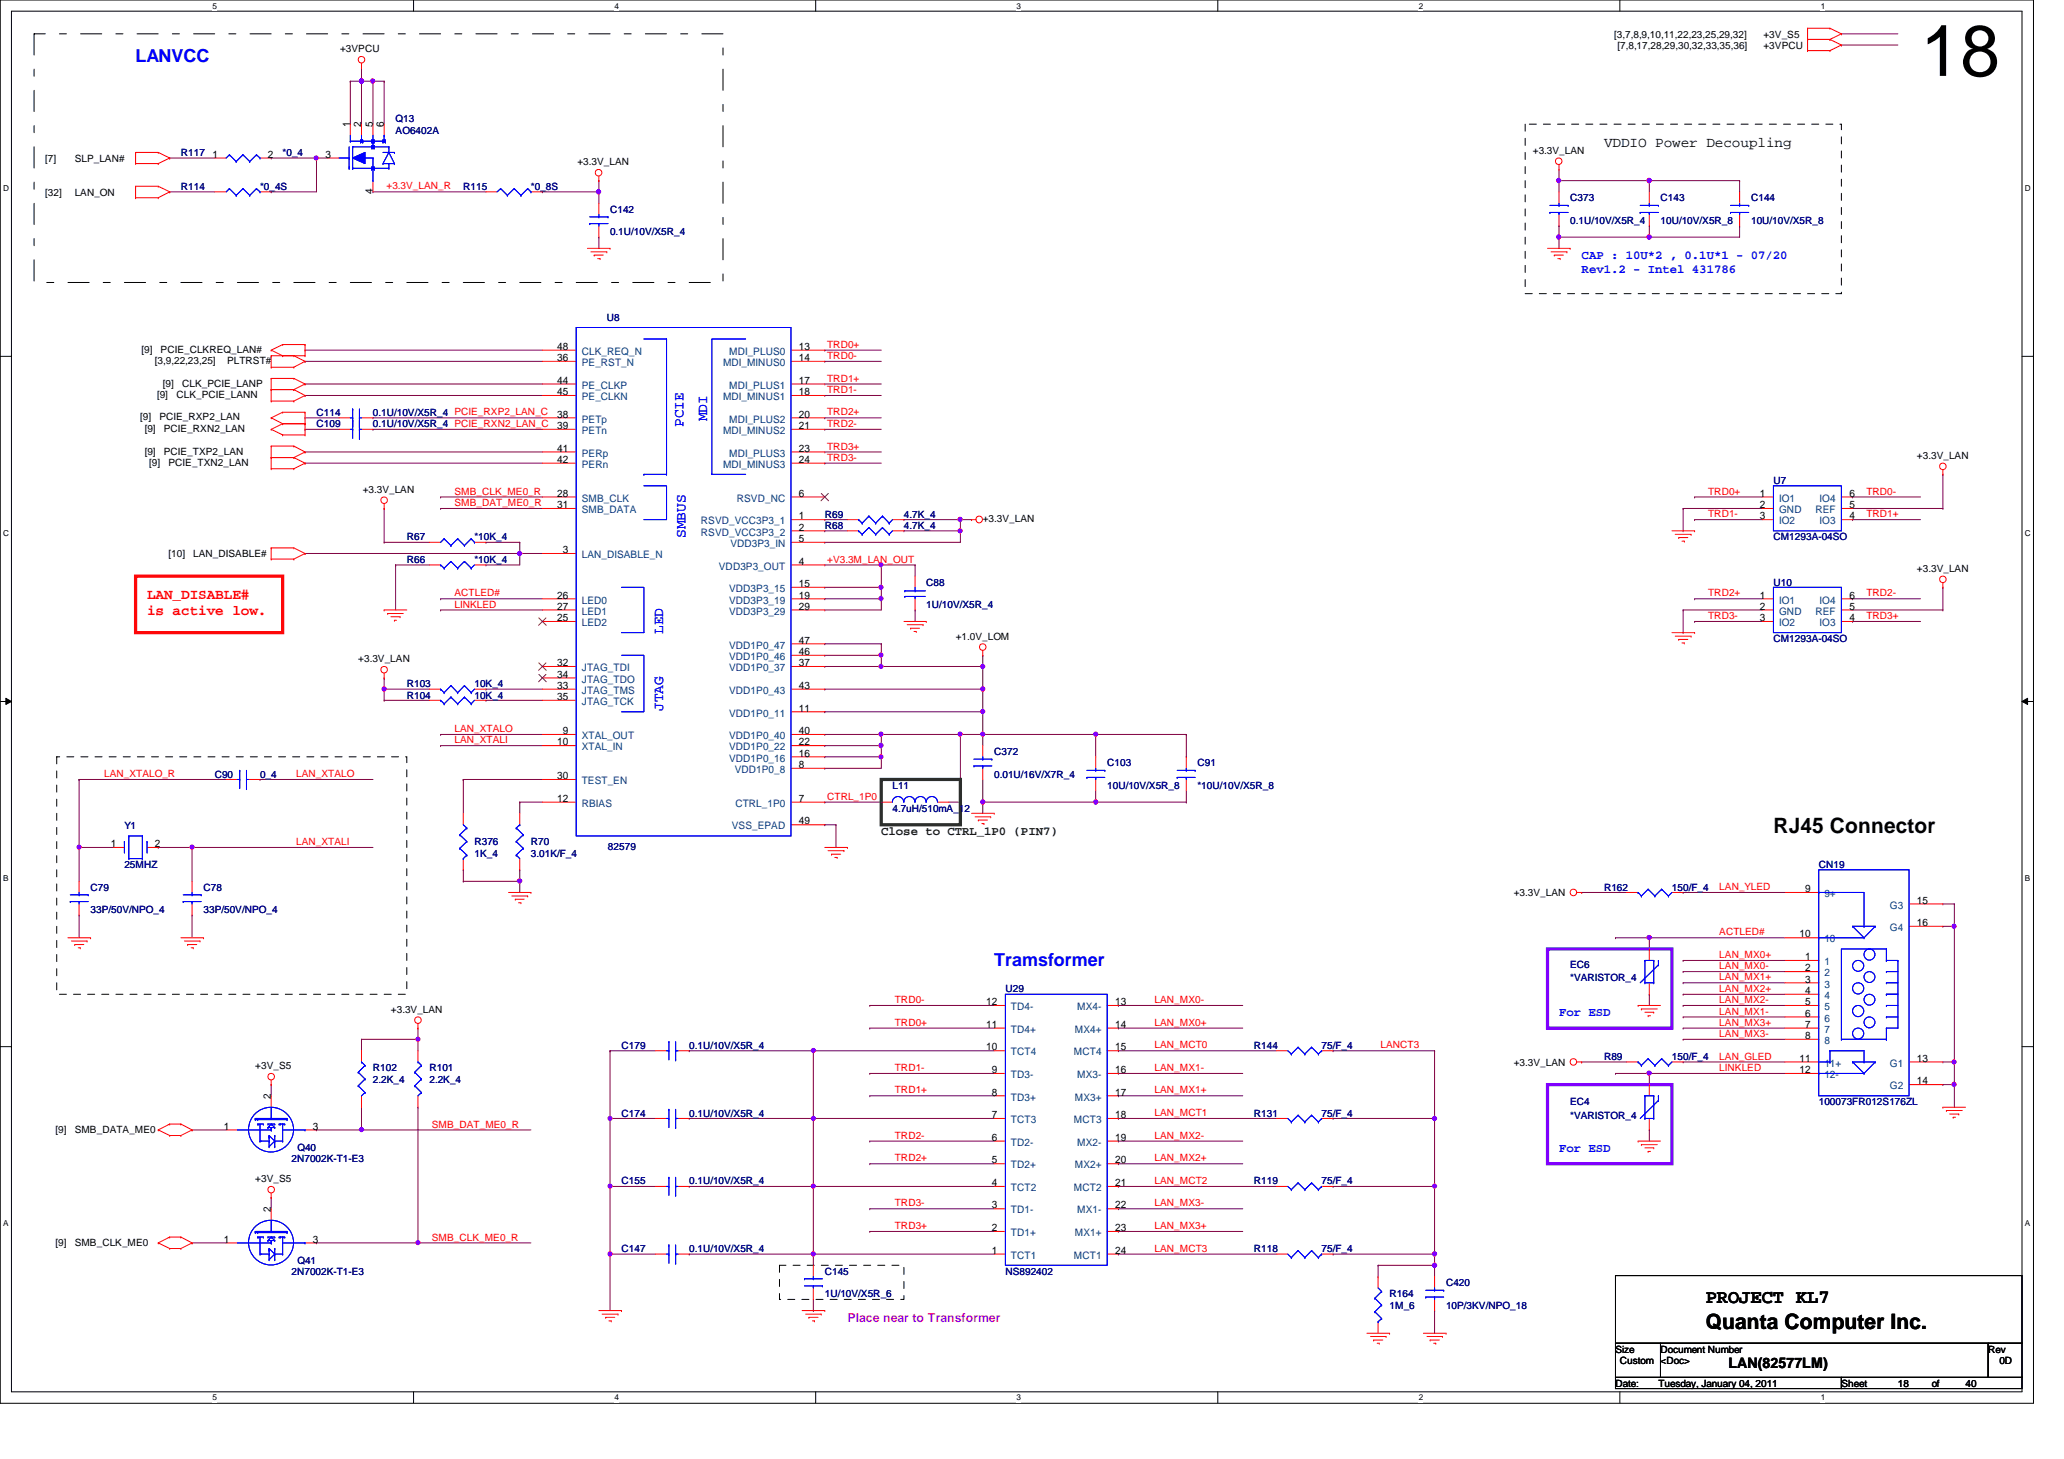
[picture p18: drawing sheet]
<svg xmlns="http://www.w3.org/2000/svg" width="297mm" height="210mm" viewBox="0 0 297 210" stroke-linecap="round" stroke-linejoin="round" font-family="sans-serif">
<defs><g id="words">
<text font-size="10.4" x="276.4" y="10.9">18</text>
<g font-size="3">
<text x="255.2" y="119.8">RJ45 Connector</text>
<text x="245.5" y="191.2">Quanta Computer Inc.</text>
</g>
<text font-size="2.8" x="245.5" y="187.5">PROJECT KL7</text>
<g font-size="2.6" fill="#00f">
<text x="19.5" y="8.9">LANVCC</text>
<text x="143.1" y="138.9">Tramsformer</text>
</g>
<g font-size="2.1">
<text x="230.8" y="21.1">VDDIO Power Decoupling</text>
<text x="248.7" y="196.8">LAN(82577LM)</text>
</g>
<g font-size="2.1" fill="#00f">
<text x="98.4" y="61.4" transform="rotate(-90 98.4 61.4)">PCIE</text>
<text x="101.8" y="60.6" transform="rotate(-90 101.8 60.6)">MDI</text>
<text x="98.7" y="77.3" transform="rotate(-90 98.7 77.3)">SMBUS</text>
<text x="95.4" y="91.2" transform="rotate(-90 95.4 91.2)">LED</text>
<text x="95.4" y="102.2" transform="rotate(-90 95.4 102.2)">JTAG</text>
</g>
<g font-size="2.1" fill="#f00">
<text x="21.2" y="86.2">LAN_DISABLE#</text>
<text x="21.2" y="88.5">is active low.</text>
</g>
<g font-size="1.8" fill="#00f">
<text x="227.6" y="37.3">CAP : 10U*2 , 0.1U*1 - 07/20</text>
<text x="227.6" y="39.3">Rev1.2 - Intel 431786</text>
<text x="224.4" y="146.2">For ESD</text>
<text x="224.4" y="165.7">For ESD</text>
</g>
<text font-size="1.8" fill="#004000" x="126.8" y="120.2">Close to CTRL_1P0 (PIN7)</text>
<text font-size="1.8" fill="#f0f" x="122" y="190.2">Place near to Transformer</text>
<g font-size="1.5">
<text x="30.6" y="22.7">1</text>
<text x="38.6" y="22.7">2</text>
<text x="46.9" y="22.7">3</text>
<text x="50.4" y="18.3" transform="rotate(-90 50.4 18.3)">1</text>
<text x="52" y="18.3" transform="rotate(-90 52 18.3)">2</text>
<text x="53.6" y="18.3" transform="rotate(-90 53.6 18.3)">5</text>
<text x="55.2" y="18.3" transform="rotate(-90 55.2 18.3)">6</text>
<text x="53.6" y="27.9" transform="rotate(-90 53.6 27.9)">4</text>
<text x="80.2" y="51.9">36</text>
<text x="80.2" y="50.3">48</text>
<text x="115" y="50.3">13</text>
<text x="115" y="51.9">14</text>
<text x="80.2" y="55.2">44</text>
<text x="80.2" y="56.9">45</text>
<text x="115" y="55.2">17</text>
<text x="115" y="56.9">18</text>
<text x="80.2" y="60.1">38</text>
<text x="80.2" y="61.7">39</text>
<text x="80.2" y="65">41</text>
<text x="115" y="60.1">20</text>
<text x="115" y="61.7">21</text>
<text x="115" y="65">23</text>
<text x="80.2" y="71.5">28</text>
<text x="80.2" y="66.6">42</text>
<text x="115" y="71.5">6</text>
<text x="115" y="66.6">24</text>
<text x="253.3" y="71.5">1</text>
<text x="266.1" y="71.5">6</text>
<text x="80.2" y="73.1">31</text>
<text x="115" y="74.7">1</text>
<text x="115" y="76.3">2</text>
<text x="115" y="78">5</text>
<text x="253.3" y="74.7">3</text>
<text x="253.3" y="73.1">2</text>
<text x="266.1" y="74.7">4</text>
<text x="266.1" y="73.1">5</text>
<text x="81" y="79.6">3</text>
<text x="115" y="81.2">4</text>
<text x="80.2" y="89.4">25</text>
<text x="80.2" y="86.1">26</text>
<text x="80.2" y="87.7">27</text>
<text x="115" y="84.5">15</text>
<text x="115" y="86.1">19</text>
<text x="115" y="87.7">29</text>
<text x="253.3" y="86.1">1</text>
<text x="253.3" y="89.4">3</text>
<text x="253.3" y="87.7">2</text>
<text x="266.1" y="89.4">4</text>
<text x="266.1" y="86.1">6</text>
<text x="266.1" y="87.7">5</text>
<text x="80.2" y="95.8">32</text>
<text x="115" y="95.8">37</text>
<text x="115" y="94.2">46</text>
<text x="115" y="92.6">47</text>
<text x="80.2" y="99.1">33</text>
<text x="80.2" y="97.5">34</text>
<text x="80.2" y="100.7">35</text>
<text x="115" y="99.1">43</text>
<text x="80.2" y="107.2">10</text>
<text x="81" y="105.6">9</text>
<text x="115" y="102.4">11</text>
<text x="115" y="107.2">22</text>
<text x="115" y="105.6">40</text>
<text x="80.2" y="112.1">30</text>
<text x="115" y="110.5">8</text>
<text x="115" y="108.8">16</text>
<text x="80.2" y="115.4">12</text>
<text x="115" y="115.4">7</text>
<text x="115" y="118.6">49</text>
<text x="16" y="121.9">1</text>
<text x="22.3" y="121.9">2</text>
<text x="259.8" y="128.4">9</text>
<text x="275.9" y="130">15</text>
<text x="259" y="134.9">10</text>
<text x="275.9" y="133.2">16</text>
<text x="259.8" y="138.1">1</text>
<text x="259.8" y="139.7">2</text>
<text x="259.8" y="141.4">3</text>
<text x="259.8" y="143">4</text>
<text x="141.9" y="147.9">11</text>
<text x="141.9" y="144.6">12</text>
<text x="160.5" y="144.6">13</text>
<text x="160.5" y="147.9">14</text>
<text x="259.8" y="144.6">5</text>
<text x="259.8" y="146.3">6</text>
<text x="259.8" y="147.9">7</text>
<text x="259.8" y="149.5">8</text>
<text x="141.9" y="151.1">10</text>
<text x="142.7" y="154.4">9</text>
<text x="160.5" y="151.1">15</text>
<text x="160.5" y="154.4">16</text>
<text x="259" y="152.7">11</text>
<text x="259" y="154.4">12</text>
<text x="275.9" y="156">14</text>
<text x="275.9" y="152.7">13</text>
<text x="39" y="158.2" transform="rotate(-90 39 158.2)">2</text>
<text x="142.7" y="160.9">7</text>
<text x="142.7" y="157.6">8</text>
<text x="160.5" y="157.6">17</text>
<text x="160.5" y="160.9">18</text>
<text x="32.2" y="162.5">1</text>
<text x="45" y="162.5">3</text>
<text x="142.7" y="167.4">5</text>
<text x="142.7" y="164.1">6</text>
<text x="160.5" y="167.4">20</text>
<text x="160.5" y="164.1">19</text>
<text x="142.7" y="173.9">3</text>
<text x="142.7" y="170.6">4</text>
<text x="160.5" y="173.9">22</text>
<text x="160.5" y="170.6">21</text>
<text x="32.2" y="178.8">1</text>
<text x="39" y="174.4" transform="rotate(-90 39 174.4)">2</text>
<text x="45" y="178.8">3</text>
<text x="142.7" y="177.1">2</text>
<text x="160.5" y="177.1">23</text>
<text x="142.7" y="180.4">1</text>
<text x="160.5" y="180.4">24</text>
</g>
<g font-size="1.5" fill="#004080">
<text x="83.7" y="52.7">PE_RST_N</text>
<text x="83.7" y="51.1">CLK_REQ_N</text>
<text x="104.1" y="52.7">MDI_MINUS0</text>
<text x="104.9" y="51.1">MDI_PLUS0</text>
<text x="83.7" y="55.9">PE_CLKP</text>
<text x="83.7" y="57.6">PE_CLKN</text>
<text x="104.1" y="57.6">MDI_MINUS1</text>
<text x="104.9" y="55.9">MDI_PLUS1</text>
<text x="83.7" y="60.8">PETp</text>
<text x="83.7" y="62.4">PETn</text>
<text x="83.7" y="65.7">PERp</text>
<text x="104.1" y="62.4">MDI_MINUS2</text>
<text x="104.9" y="60.8">MDI_PLUS2</text>
<text x="104.9" y="65.7">MDI_PLUS3</text>
<text x="83.7" y="67.3">PERn</text>
<text x="104.1" y="67.3">MDI_MINUS3</text>
<text x="83.7" y="72.2">SMB_CLK</text>
<text x="83.7" y="73.8">SMB_DATA</text>
<text x="100.9" y="75.4">RSVD_VCC3P3_1</text>
<text x="100.9" y="77">RSVD_VCC3P3_2</text>
<text x="106" y="72.2">RSVD_NC</text>
<text x="256" y="72.2">IO1</text>
<text x="256" y="75.4">IO2</text>
<text x="256" y="73.8">GND</text>
<text x="261.3" y="73.8">REF</text>
<text x="261.9" y="75.4">IO3</text>
<text x="261.9" y="72.2">IO4</text>
<text x="83.7" y="80.3">LAN_DISABLE_N</text>
<text x="103.5" y="82">VDD3P3_OUT</text>
<text x="105.1" y="78.7">VDD3P3_IN</text>
<text x="83.7" y="86.8">LED0</text>
<text x="83.7" y="88.4">LED1</text>
<text x="104.9" y="85.2">VDD3P3_15</text>
<text x="104.9" y="86.8">VDD3P3_19</text>
<text x="104.9" y="88.4">VDD3P3_29</text>
<text x="256" y="86.8">IO1</text>
<text x="256" y="88.4">GND</text>
<text x="261.3" y="88.4">REF</text>
<text x="261.9" y="86.8">IO4</text>
<text x="83.7" y="90.1">LED2</text>
<text x="104.9" y="95">VDD1P0_46</text>
<text x="104.9" y="93.3">VDD1P0_47</text>
<text x="256" y="90.1">IO2</text>
<text x="261.9" y="90.1">IO3</text>
<text x="83.7" y="96.6">JTAG_TDI</text>
<text x="83.7" y="99.8">JTAG_TMS</text>
<text x="83.7" y="98.2">JTAG_TDO</text>
<text x="83.7" y="101.4">JTAG_TCK</text>
<text x="104.9" y="96.6">VDD1P0_37</text>
<text x="104.9" y="99.8">VDD1P0_43</text>
<text x="83.7" y="106.3">XTAL_OUT</text>
<text x="83.7" y="107.9">XTAL_IN</text>
<text x="104.9" y="103.1">VDD1P0_11</text>
<text x="104.9" y="107.9">VDD1P0_22</text>
<text x="104.9" y="106.3">VDD1P0_40</text>
<text x="83.7" y="112.8">TEST_EN</text>
<text x="104.9" y="109.6">VDD1P0_16</text>
<text x="105.7" y="111.2">VDD1P0_8</text>
<text x="83.7" y="116.1">RBIAS</text>
<text x="105.3" y="119.3">VSS_EPAD</text>
<text x="105.8" y="116.1">CTRL_1P0</text>
<text x="262.5" y="129.1">9+</text>
<text x="272" y="130.7">G3</text>
<text x="262.5" y="135.6">10</text>
<text x="272" y="133.9">G4</text>
<text x="262.5" y="138.9">1</text>
<text x="262.5" y="140.5">2</text>
<text x="262.5" y="142.1">3</text>
<text x="262.5" y="143.7">4</text>
<text x="145.5" y="148.6">TD4+</text>
<text x="145.5" y="145.3">TD4-</text>
<text x="154.7" y="148.6">MX4+</text>
<text x="155" y="145.3">MX4-</text>
<text x="262.5" y="145.3">5</text>
<text x="262.5" y="147">6</text>
<text x="262.5" y="148.6">7</text>
<text x="145.5" y="155.1">TD3-</text>
<text x="145.5" y="151.8">TCT4</text>
<text x="154.6" y="151.8">MCT4</text>
<text x="155" y="155.1">MX3-</text>
<text x="262.5" y="150.2">8</text>
<text x="262.5" y="153.5">11+</text>
<text x="262.5" y="155.1">12-</text>
<text x="272" y="153.5">G1</text>
<text x="145.5" y="161.6">TCT3</text>
<text x="145.5" y="158.3">TD3+</text>
<text x="154.6" y="161.6">MCT3</text>
<text x="154.7" y="158.3">MX3+</text>
<text x="272" y="156.7">G2</text>
<text x="145.5" y="164.8">TD2-</text>
<text x="155" y="164.8">MX2-</text>
<text x="145.5" y="168.1">TD2+</text>
<text x="145.5" y="171.4">TCT2</text>
<text x="154.6" y="171.4">MCT2</text>
<text x="154.7" y="168.1">MX2+</text>
<text x="145.5" y="177.8">TD1+</text>
<text x="145.5" y="174.6">TD1-</text>
<text x="154.7" y="177.8">MX1+</text>
<text x="155" y="174.6">MX1-</text>
<text x="145.5" y="181.1">TCT1</text>
<text x="154.6" y="181.1">MCT1</text>
</g>
<g font-size="1.4">
<text x="232.3" y="5.4">[3,7,8,9,10,11,22,23,25,29,32]</text>
<text x="253.8" y="5.4">+3V_S5</text>
<text x="48.9" y="7.5">+3VPCU</text>
<text x="232.8" y="7">[7,8,17,28,29,30,32,33,35,36]</text>
<text x="253.8" y="7">+3VPCU</text>
<text x="6.5" y="23.3">[7]</text>
<text x="10.7" y="23.3">SLP_LAN#</text>
<text x="83.1" y="23.8">+3.3V_LAN</text>
<text x="220.6" y="22.1">+3.3V_LAN</text>
<text x="6.5" y="28.2">[32]</text>
<text x="10.7" y="28.2">LAN_ON</text>
<text x="20.4" y="50.8">[9]</text>
<text x="22.3" y="52.4">[3,9,22,23,25]</text>
<text x="23.1" y="50.8">PCIE_CLKREQ_LAN#</text>
<text x="32.7" y="52.4">PLTRST#</text>
<text x="22.6" y="57.3">[9]</text>
<text x="23.4" y="55.6">[9]</text>
<text x="25.4" y="57.3">CLK_PCIE_LANN</text>
<text x="26.2" y="55.6">CLK_PCIE_LANP</text>
<text x="20.2" y="60.5">[9]</text>
<text x="20.8" y="65.4">[9]</text>
<text x="20.8" y="62.1">[9]</text>
<text x="22.9" y="60.5">PCIE_RXP2_LAN</text>
<text x="23.6" y="65.4">PCIE_TXP2_LAN</text>
<text x="23.6" y="62.1">PCIE_RXN2_LAN</text>
<text x="21.5" y="67">[9]</text>
<text x="24.3" y="67">PCIE_TXN2_LAN</text>
<text x="52.2" y="70.9">+3.3V_LAN</text>
<text x="275.9" y="66">+3.3V_LAN</text>
<text x="141.4" y="75.1">+3.3V_LAN</text>
<text x="24.3" y="80.2">[10]</text>
<text x="27.8" y="80.2">LAN_DISABLE#</text>
<text x="275.9" y="82.3">+3.3V_LAN</text>
<text x="51.6" y="95.3">+3.3V_LAN</text>
<text x="137.5" y="92">+1.0V_LOM</text>
<text x="217.8" y="128.9">+3.3V_LAN</text>
<text x="56.3" y="145.7">+3.3V_LAN</text>
<text x="36.7" y="153.8">+3V_S5</text>
<text x="217.8" y="153.3">+3.3V_LAN</text>
<text x="8" y="163.1">[9]</text>
<text x="10.7" y="163.1">SMB_DATA_ME0</text>
<text x="36.7" y="170.1">+3V_S5</text>
<text x="8" y="179.3">[9]</text>
<text x="10.7" y="179.3">SMB_CLK_ME0</text>
<text x="232.5" y="194.6">Size</text>
<text x="233.1" y="196.3">Custom</text>
<text x="239" y="196.3">&lt;Doc&gt;</text>
<text x="239" y="194.6">Document Number</text>
<text x="286.1" y="194.6">Rev</text>
<text x="287.7" y="196.3">0D</text>
<text x="232.5" y="199.5">Date:</text>
<text x="238.7" y="199.5">Tuesday, January 04, 2011</text>
<text x="265" y="199.5">Sheet</text>
<text x="273.1" y="199.5">18</text>
<text x="278" y="199.5">of</text>
<text x="282.9" y="199.5">40</text>
</g>
<g font-size="1.4" fill="#000080">
<text x="56.9" y="17.6">Q13</text>
<text x="26" y="22.5">R117</text>
<text x="40.7" y="22.5">*0_4</text>
<text x="56.9" y="19.2">AO6402A</text>
<text x="26" y="27.3">R114</text>
<text x="37.4" y="27.3">*0_4S</text>
<text x="66.7" y="27.3">R115</text>
<text x="76.4" y="27.3">*0_8S</text>
<text x="226" y="29">C373</text>
<text x="239" y="29">C143</text>
<text x="252" y="29">C144</text>
<text x="87.8" y="30.6">C142</text>
<text x="87.8" y="33.9">0.1U/10V/X5R_4</text>
<text x="226" y="32.2">0.1U/10V/X5R_4</text>
<text x="239" y="32.2">10U/10V/X5R_8</text>
<text x="252" y="32.2">10U/10V/X5R_8</text>
<text x="87.3" y="46.2">U8</text>
<text x="45.5" y="59.9">C114</text>
<text x="53.7" y="59.9">0.1U/10V/X5R_4 PCIE_RXP2_LAN_C</text>
<text x="45.5" y="61.5">C109</text>
<text x="53.7" y="61.5">0.1U/10V/X5R_4 PCIE_RXN2_LAN_C</text>
<text x="255.2" y="69.6">U7</text>
<text x="58.5" y="77.7">R67</text>
<text x="68.3" y="77.7">*10K_4</text>
<text x="118.7" y="74.5">R69</text>
<text x="118.7" y="76.1">R68</text>
<text x="130.1" y="74.5">4.7K_4</text>
<text x="130.1" y="76.1">4.7K_4</text>
<text x="255.2" y="77.7">CM1293A-04SO</text>
<text x="58.5" y="81">R66</text>
<text x="68.3" y="81">*10K_4</text>
<text x="133.3" y="84.2">C88</text>
<text x="133.3" y="87.5">1U/10V/X5R_4</text>
<text x="255.2" y="84.2">U10</text>
<text x="255.2" y="92.4">CM1293A-04SO</text>
<text x="58.5" y="98.9">R103</text>
<text x="58.5" y="100.5">R104</text>
<text x="68.3" y="98.9">10K_4</text>
<text x="68.3" y="100.5">10K_4</text>
<text x="30.9" y="111.9">C90</text>
<text x="37.4" y="111.9">0_4</text>
<text x="128.4" y="113.5">L11</text>
<text x="143.1" y="108.6">C372</text>
<text x="143.1" y="111.9">0.01U/16V/X7R_4</text>
<text x="159.3" y="110.2">C103</text>
<text x="159.3" y="113.5">10U/10V/X5R_8</text>
<text x="172.3" y="110.2">C91</text>
<text x="172.3" y="113.5">*10U/10V/X5R_8</text>
<text x="17.9" y="119.2">Y1</text>
<text x="128.4" y="116.8">4.7uH/510mA_12</text>
<text x="17.9" y="124.9">25MHZ</text>
<text x="68.3" y="121.6">R376</text>
<text x="68.3" y="123.3">1K_4</text>
<text x="76.4" y="121.6">R70</text>
<text x="76.4" y="123.3">3.01K/F_4</text>
<text x="87.5" y="122.3">82579</text>
<text x="261.7" y="124.9">CN19</text>
<text x="13" y="128.1">C79</text>
<text x="13" y="131.4">33P/50V/NPO_4</text>
<text x="29.3" y="128.1">C78</text>
<text x="29.3" y="131.4">33P/50V/NPO_4</text>
<text x="230.8" y="128.1">R162</text>
<text x="240.6" y="128.1">150/F_4</text>
<text x="144.7" y="142.7">U29</text>
<text x="226" y="139.2">EC6</text>
<text x="226" y="141.1">*VARISTOR_4</text>
<text x="53.7" y="154.1">R102</text>
<text x="53.7" y="155.8">2.2K_4</text>
<text x="61.8" y="154.1">R101</text>
<text x="61.8" y="155.8">2.2K_4</text>
<text x="89.4" y="150.9">C179</text>
<text x="99.2" y="150.9">0.1U/10V/X5R_4</text>
<text x="180.5" y="150.9">R144</text>
<text x="190.2" y="150.9">75/F_4</text>
<text x="230.8" y="152.5">R89</text>
<text x="240.6" y="152.5">150/F_4</text>
<text x="89.4" y="160.7">C174</text>
<text x="99.2" y="160.7">0.1U/10V/X5R_4</text>
<text x="180.5" y="160.7">R131</text>
<text x="190.2" y="160.7">75/F_4</text>
<text x="226" y="159">EC4</text>
<text x="226" y="161">*VARISTOR_4</text>
<text x="261.7" y="159">100073FR012S176ZL</text>
<text x="41.9" y="167.1">2N7002K-T1-E3</text>
<text x="42.8" y="165.5">Q40</text>
<text x="89.4" y="170.4">C155</text>
<text x="99.2" y="170.4">0.1U/10V/X5R_4</text>
<text x="180.5" y="170.4">R119</text>
<text x="190.2" y="170.4">75/F_4</text>
<text x="41.9" y="183.4">2N7002K-T1-E3</text>
<text x="42.8" y="181.8">Q41</text>
<text x="89.4" y="180.2">C147</text>
<text x="99.2" y="180.2">0.1U/10V/X5R_4</text>
<text x="118.7" y="183.4">C145</text>
<text x="144.7" y="183.4">NS892402</text>
<text x="180.5" y="180.2">R118</text>
<text x="190.2" y="180.2">75/F_4</text>
<text x="208.1" y="185">C420</text>
<text x="118.7" y="186.6">1U/10V/X5R_6</text>
<text x="200" y="186.6">R164</text>
<text x="200" y="188.3">1M_6</text>
<text x="208.1" y="188.3">10P/3KV/NPO_18</text>
</g>
<g font-size="1.4" fill="#f00">
<text x="55.6" y="27.3">+3.3V_LAN_R</text>
<text x="119" y="51.6">TRD0-</text>
<text x="119" y="50">TRD0+</text>
<text x="119" y="54.9">TRD1+</text>
<text x="119" y="56.6">TRD1-</text>
<text x="119" y="59.8">TRD2+</text>
<text x="119" y="64.7">TRD3+</text>
<text x="119" y="61.4">TRD2-</text>
<text x="65.4" y="71.2">SMB_CLK_ME0_R</text>
<text x="119" y="66.3">TRD3-</text>
<text x="245.8" y="71.2">TRD0+</text>
<text x="268.6" y="71.2">TRD0-</text>
<text x="65.4" y="72.8">SMB_DAT_ME0_R</text>
<text x="245.8" y="74.4">TRD1-</text>
<text x="268.6" y="74.4">TRD1+</text>
<text x="119" y="80.9">+V3.3M_LAN_OUT</text>
<text x="65.4" y="85.8">ACTLED#</text>
<text x="65.4" y="87.4">LINKLED</text>
<text x="245.8" y="85.8">TRD2+</text>
<text x="245.8" y="89.1">TRD3-</text>
<text x="268.6" y="85.8">TRD2-</text>
<text x="268.6" y="89.1">TRD3+</text>
<text x="65.4" y="105.3">LAN_XTALO</text>
<text x="65.4" y="106.9">LAN_XTALI</text>
<text x="15" y="111.8">LAN_XTALO_R</text>
<text x="42.6" y="111.8">LAN_XTALO</text>
<text x="119" y="115.1">CTRL_1P0</text>
<text x="42.6" y="121.6">LAN_XTALI</text>
<text x="247.4" y="128.1">LAN_YLED</text>
<text x="247.4" y="137.8">LAN_MX0+</text>
<text x="247.4" y="134.6">ACTLED#</text>
<text x="247.4" y="141.1">LAN_MX1+</text>
<text x="247.4" y="142.7">LAN_MX2+</text>
<text x="247.4" y="139.4">LAN_MX0-</text>
<text x="128.8" y="147.6">TRD0+</text>
<text x="128.8" y="144.3">TRD0-</text>
<text x="166.2" y="144.3">LAN_MX0-</text>
<text x="166.2" y="147.6">LAN_MX0+</text>
<text x="247.4" y="149.2">LAN_MX3-</text>
<text x="247.4" y="144.3">LAN_MX2-</text>
<text x="247.4" y="146">LAN_MX1-</text>
<text x="247.4" y="147.6">LAN_MX3+</text>
<text x="128.8" y="154.1">TRD1-</text>
<text x="166.2" y="154.1">LAN_MX1-</text>
<text x="166.2" y="150.8">LAN_MCT0</text>
<text x="198.7" y="150.8">LANCT3</text>
<text x="247.4" y="154.1">LINKLED</text>
<text x="247.4" y="152.4">LAN_GLED</text>
<text x="128.8" y="157.3">TRD1+</text>
<text x="166.2" y="157.3">LAN_MX1+</text>
<text x="166.2" y="160.6">LAN_MCT1</text>
<text x="62.1" y="162.2">SMB_DAT_ME0_R</text>
<text x="128.8" y="163.8">TRD2-</text>
<text x="128.8" y="167.1">TRD2+</text>
<text x="166.2" y="167.1">LAN_MX2+</text>
<text x="166.2" y="163.8">LAN_MX2-</text>
<text x="128.8" y="173.6">TRD3-</text>
<text x="166.2" y="173.6">LAN_MX3-</text>
<text x="166.2" y="170.3">LAN_MCT2</text>
<text x="62.1" y="178.5">SMB_CLK_ME0_R</text>
<text x="128.8" y="176.8">TRD3+</text>
<text x="166.2" y="176.8">LAN_MX3+</text>
<text x="166.2" y="180.1">LAN_MCT3</text>
</g>
<g font-size="1.2">
<text x="30.6" y="1.2">5</text>
<text x="88.4" y="1.2">4</text>
<text x="146.3" y="1.2">3</text>
<text x="204.2" y="1.2">2</text>
<text x="262" y="1.2">1</text>
<text x=".5" y="27.5">D</text>
<text x="291.4" y="27.5">D</text>
<text x=".5" y="77.1">C</text>
<text x="291.4" y="77.1">C</text>
<text x=".5" y="126.8">B</text>
<text x="291.4" y="126.8">B</text>
<text x=".5" y="176.4">A</text>
<text x="291.4" y="176.4">A</text>
<text x="30.6" y="201.5">5</text>
<text x="88.4" y="201.5">4</text>
<text x="146.3" y="201.5">3</text>
<text x="204.2" y="201.5">2</text>
<text x="262" y="201.5">1</text>
</g>
</g></defs>
<path d="M0 0h292.6v201.9h-292.6zM1.6 1.6h289.4v198.6h-289.4z" fill="none" stroke="#000" stroke-width=".14"/>
<g fill="#fff">
<path d="M30.6 .2h.6v1.3h-.6z"/>
<path d="M30.6 200.4h.6v1.3h-.6z"/>
</g>
<path d="M59.5 0v1.6M59.5 200.2v1.6" fill="none" stroke="#000" stroke-width=".14"/>
<g fill="#fff">
<path d="M88.4 .2h.6v1.3h-.6z"/>
<path d="M88.4 200.4h.6v1.3h-.6z"/>
</g>
<path d="M117.4 0v1.6M117.4 200.2v1.6" fill="none" stroke="#000" stroke-width=".14"/>
<g fill="#fff">
<path d="M146.3 .2h.6v1.3h-.6z"/>
<path d="M146.3 200.4h.6v1.3h-.6z"/>
</g>
<path d="M175.3 0v1.6M175.3 200.2v1.6" fill="none" stroke="#000" stroke-width=".14"/>
<g fill="#fff">
<path d="M204.2 .2h.6v1.3h-.6z"/>
<path d="M204.2 200.4h.6v1.3h-.6z"/>
</g>
<path d="M233.1 0v1.6M233.1 200.2v1.6" fill="none" stroke="#000" stroke-width=".14"/>
<g fill="#fff">
<path d="M262 .2h.6v1.3h-.6z"/>
<path d="M262 200.4h.6v1.3h-.6z"/>
<path d="M.5 26.4h.8v1.3h-.8z"/>
<path d="M291.4 26.4h.8v1.3h-.8z"/>
<path d="M.5 76.1h.8v1.3h-.8z"/>
<path d="M291.4 76.1h.8v1.3h-.8z"/>
</g>
<path d="M0 51.3h1.6M291 51.3h1.6" fill="none" stroke="#000" stroke-width=".14"/>
<g fill="#fff">
<path d="M.5 125.7h.7v1.3h-.7z"/>
<path d="M291.4 125.7h.7v1.3h-.7z"/>
</g>
<path d="M0 100.9h1.6M.8 100.5l.8 .4-.8 .4zM291 100.9l.8-.4v.8zM291 100.9h1.6" fill="none" stroke="#000" stroke-width=".14"/>
<path d="M.8 100.5l.8 .4-.8 .4zM291 100.9l.8-.4v.8z" fill="#000"/>
<g fill="#fff">
<path d="M.5 175.4h.7v1.3h-.7z"/>
<path d="M291.4 175.4h.7v1.3h-.7z"/>
</g>
<path d="M0 150.6h1.6M291 150.6h1.6" fill="none" stroke="#000" stroke-width=".14"/>
<g fill="none" stroke="#800040" stroke-width=".14">
<path d="M118.7 52h.1M118.7 50.4h.1M118.7 52h8.1M118.7 50.4h8.1M118.7 65h.1M118.7 65h8.1M11.4 112.1h.1M11.4 112.1v14.7M11.4 131.7h.1M11.4 121.9h.1M11.4 131.7v3.2M11.4 121.9h4.9"/>
<path d="M27.6 131.7h.1M27.6 131.7v3.2"/>
</g>
<circle cx="11.4" cy="121.9" r=".3" fill="#f0f"/>
<circle cx="11.4" cy="121.9" r=".3" fill="none" stroke="#f0f" stroke-width=".14"/>
<path d="M22.8 121.9h.1M22.8 121.9h30.9M27.6 121.9h.1M27.6 121.9v4.9" fill="none" stroke="#800040" stroke-width=".14"/>
<circle cx="27.6" cy="121.9" r=".3" fill="#f0f"/>
<circle cx="27.6" cy="121.9" r=".3" fill="none" stroke="#f0f" stroke-width=".14"/>
<g fill="none" stroke="#800040" stroke-width=".14">
<path d="M43.9 55.2h.1M43.9 56.9h.1M43.9 52h.1M43.9 55.2h34.2M43.9 56.9h34.2M43.9 52h34.2M43.9 65h.1M43.9 66.6h.1M43.9 61.8h.1M43.9 60.1h.1M43.9 66.6h34.2M43.9 65h34.2"/>
<path d="M43.9 61.8h4.9M43.9 60.1h4.9M53.7 60.1h.1M53.7 61.8h.1M53.7 61.8h24.4M53.7 60.1h24.4M74.8 79.6h.1M74.8 79.6h3.3M118.7 66.6h.1M118.7 66.6h8.1M63.4 86.1h.1M63.4 87.8h.1"/>
<path d="M63.4 86.1h14.7M63.4 87.8h14.7M63.4 105.7h.1M63.4 107.3h.1M63.4 105.7h14.7M63.4 107.3h14.7"/>
</g>
<circle cx="74.8" cy="79.6" r=".31" fill="#f0f"/>
<circle cx="74.8" cy="79.6" r=".31" fill="none" stroke="#f0f" stroke-width=".14"/>
<g fill="none" stroke="#800040" stroke-width=".14">
<path d="M118.7 55.2h.1M118.7 56.9h.1M118.7 55.2h8.1M118.7 56.9h8.1M118.7 60.1h.1M118.7 61.8h.1M118.7 60.1h8.1M118.7 61.8h8.1M66.7 112.1h.1M66.7 112.1h11.4M66.7 112.1v4.9M74.8 115.4h.1"/>
<path d="M74.8 115.4h3.3M74.8 115.4v1.6M66.7 126.8h.1M74.8 125.1h.1M74.8 125.1v1.7h-8.1"/>
</g>
<circle cx="74.8" cy="126.7" r=".31" fill="#f0f"/>
<circle cx="74.8" cy="126.7" r=".31" fill="none" stroke="#f0f" stroke-width=".14"/>
<g fill="none" stroke="#800040" stroke-width=".14">
<path d="M118.7 78h.1M138.2 76.4h.1M138.2 74.8h.1M138.2 76.4v1.6h-19.5M138.2 74.8h1.6M118.7 118.7h.1M118.7 118.7h1.6M120.3 118.7h.1M120.3 118.7v3.2M66.7 125.1h.1M66.7 125.1v1.7M74.8 126.8h.1"/>
<path d="M74.8 126.8v1.6"/>
</g>
<circle cx="138.2" cy="74.7" r=".31" fill="#f0f"/>
<circle cx="138.2" cy="74.7" r=".31" fill="none" stroke="#f0f" stroke-width=".14"/>
<path d="M118.7 105.7h.1M118.7 105.7h8.1M126.8 105.7h.1M126.8 105.7v1.6" fill="none" stroke="#800040" stroke-width=".14"/>
<circle cx="126.8" cy="105.6" r=".3" fill="#f0f"/>
<circle cx="126.8" cy="105.6" r=".3" fill="none" stroke="#f0f" stroke-width=".14"/>
<path d="M118.7 110.5h.1M118.7 108.9h.1M118.7 110.5h8.1M118.7 108.9h8.1" fill="none" stroke="#800040" stroke-width=".14"/>
<circle cx="126.8" cy="108.9" r=".3" fill="#f0f"/>
<circle cx="126.8" cy="108.9" r=".3" fill="none" stroke="#f0f" stroke-width=".14"/>
<path d="M118.7 92.6h.1M118.7 95.9h.1M118.7 94.3h.1M118.7 92.6h8.1M118.7 94.3h8.1M126.8 94.3h.1M126.8 94.3v1.6h-8.1M118.7 107.3h.1M118.7 107.3h8.1M126.8 108.9h.1M126.8 108.9v1.6" fill="none" stroke="#800040" stroke-width=".14"/>
<circle cx="126.8" cy="94.2" r=".3" fill="#f0f"/>
<circle cx="126.8" cy="94.2" r=".3" fill="none" stroke="#f0f" stroke-width=".14"/>
<path d="M118.7 87.8h.1M126.8 86.1h.1M126.8 86.1v1.7h-8.1" fill="none" stroke="#800040" stroke-width=".14"/>
<circle cx="126.8" cy="86.1" r=".3" fill="#f0f"/>
<circle cx="126.8" cy="86.1" r=".3" fill="none" stroke="#f0f" stroke-width=".14"/>
<path d="M118.7 84.5h.1M118.7 86.1h.1M118.7 84.5h8.1M126.8 84.5h.1M126.8 81.3h.1M126.8 84.5v1.6h-8.1M126.8 81.3h4.9M131.7 81.3h.1M131.7 81.3v1.6" fill="none" stroke="#800040" stroke-width=".14"/>
<circle cx="126.8" cy="81.2" r=".3" fill="#f0f"/>
<circle cx="126.8" cy="81.2" r=".3" fill="none" stroke="#f0f" stroke-width=".14"/>
<path d="M118.7 99.1h.1M118.7 99.1h22.7M131.7 87.8h.1M131.7 87.8v1.6M118.7 102.4h.1M118.7 102.4h22.7M138.2 105.7h.1M138.2 105.7h3.2" fill="none" stroke="#800040" stroke-width=".14"/>
<circle cx="138.2" cy="105.6" r=".3" fill="#f0f"/>
<circle cx="138.2" cy="105.6" r=".3" fill="none" stroke="#f0f" stroke-width=".14"/>
<path d="M141.4 102.4h.1M141.4 102.4v3.3" fill="none" stroke="#800040" stroke-width=".14"/>
<circle cx="141.4" cy="105.6" r=".3" fill="#f0f"/>
<circle cx="141.4" cy="105.6" r=".3" fill="none" stroke="#f0f" stroke-width=".14"/>
<circle cx="141.4" cy="102.4" r=".3" fill="#f0f"/>
<circle cx="141.4" cy="102.4" r=".3" fill="none" stroke="#f0f" stroke-width=".14"/>
<path d="M43.9 50.4h.1M43.9 50.4h34.2M126.8 81.3h.1M126.8 81.3v3.2M141.4 95.9h.1M141.4 95.9v3.2" fill="none" stroke="#800040" stroke-width=".14"/>
<circle cx="126.8" cy="84.5" r=".3" fill="#f0f"/>
<circle cx="126.8" cy="84.5" r=".3" fill="none" stroke="#f0f" stroke-width=".14"/>
<path d="M118.7 81.3h.1M118.7 81.3h8.1M141.4 99.1h.1M141.4 99.1v3.3" fill="none" stroke="#800040" stroke-width=".14"/>
<circle cx="141.4" cy="99.1" r=".31" fill="#f0f"/>
<circle cx="141.4" cy="99.1" r=".31" fill="none" stroke="#f0f" stroke-width=".14"/>
<path d="M126.8 92.6h.1M126.8 92.6v1.7M126.8 107.3h.1M126.8 107.3v1.6" fill="none" stroke="#800040" stroke-width=".14"/>
<circle cx="126.8" cy="107.2" r=".31" fill="#f0f"/>
<circle cx="126.8" cy="107.2" r=".31" fill="none" stroke="#f0f" stroke-width=".14"/>
<path d="M63.4 71.5h.1M63.4 73.2h.1M63.4 71.5h14.7M63.4 73.2h14.7M118.7 74.8h.1M118.7 76.4h.1M118.7 74.8h3.3M118.7 76.4h3.3M130.1 76.4h.1M130.1 76.4h8.1" fill="none" stroke="#800040" stroke-width=".14"/>
<circle cx="138.2" cy="76.4" r=".3" fill="#f0f"/>
<circle cx="138.2" cy="76.4" r=".3" fill="none" stroke="#f0f" stroke-width=".14"/>
<path d="M74.8 79.6h.1M74.8 79.6v1.7h-4.9M56.9 81.3h.1M56.9 81.3h4.9M56.9 81.3v6.5M69.9 81.3h.1M118.7 115.4h.1M118.7 115.4h8.1M52 149.5h.1M52 149.5h8.2" fill="none" stroke="#800040" stroke-width=".14"/>
<circle cx="60.2" cy="149.5" r=".3" fill="#f0f"/>
<circle cx="60.2" cy="149.5" r=".3" fill="none" stroke="#f0f" stroke-width=".14"/>
<path d="M52 149.5h.1M52 149.5v1.7M60.2 147.9h.1M60.2 147.9v1.6M60.2 178.8h.1M60.2 178.8h16.2" fill="none" stroke="#800040" stroke-width=".14"/>
<circle cx="60.2" cy="178.8" r=".3" fill="#f0f"/>
<circle cx="60.2" cy="178.8" r=".3" fill="none" stroke="#f0f" stroke-width=".14"/>
<path d="M52 159.3h.1M52 159.3v3.3M52 162.6h.1M52 162.6h24.4" fill="none" stroke="#800040" stroke-width=".14"/>
<circle cx="52" cy="162.5" r=".3" fill="#f0f"/>
<circle cx="52" cy="162.5" r=".3" fill="none" stroke="#f0f" stroke-width=".14"/>
<g fill="none" stroke="#800040" stroke-width=".14">
<path d="M55.3 99.1h.1M55.3 99.1h6.5M69.9 99.1h.1M69.9 99.1h8.2M69.9 100.8h.1M69.9 100.8h8.2M39 156h.1M39 156v1.6M60.2 159.3h.1M60.2 149.5h.1M60.2 159.3v19.5h-14.7M60.2 149.5v1.7"/>
<path d="M27.6 178.8h.1M27.6 178.8h5M39 172.3h.1M39 172.3v1.6M45.5 178.8h.1"/>
</g>
<circle cx="55.3" cy="99.1" r=".31" fill="#f0f"/>
<circle cx="55.3" cy="99.1" r=".31" fill="none" stroke="#f0f" stroke-width=".14"/>
<path d="M53.7 11.7h.1M53.7 11.7v6.2M55.3 11.7h.1M55.3 11.7v6.2M55.3 99.1h.1M55.3 97.5h.1M55.3 97.5v3.3" fill="none" stroke="#800040" stroke-width=".14"/>
<circle cx="53.6" cy="11.7" r=".31" fill="#f0f"/>
<circle cx="53.6" cy="11.7" r=".31" fill="none" stroke="#f0f" stroke-width=".14"/>
<path d="M52 11.7h.1M52 11.7v6.2" fill="none" stroke="#800040" stroke-width=".14"/>
<circle cx="52" cy="11.7" r=".31" fill="#f0f"/>
<circle cx="52" cy="11.7" r=".31" fill="none" stroke="#f0f" stroke-width=".14"/>
<path d="M86.2 27.6h.1M86.2 27.6v1.7" fill="none" stroke="#800040" stroke-width=".14"/>
<circle cx="86.1" cy="27.6" r=".3" fill="#f0f"/>
<circle cx="86.1" cy="27.6" r=".3" fill="none" stroke="#f0f" stroke-width=".14"/>
<g fill="none" stroke="#800040" stroke-width=".14">
<path d="M50.4 11.7h.1M50.4 11.7v6.2M50.4 11.7h1.6M53.7 11.7h.1M53.7 11.7h1.6M237.4 34.1h.1M237.4 34.1h13M130.1 74.8h.1M130.1 74.8h8.1M138.2 74.8h.1M138.2 74.8v1.6M55.3 100.8h.1"/>
<path d="M55.3 100.8h6.5M27.6 162.6h.1M27.6 162.6h5M45.5 162.6h.1M45.5 162.6h6.5"/>
</g>
<circle cx="237.3" cy="34.1" r=".32" fill="#f0f"/>
<circle cx="237.3" cy="34.1" r=".32" fill="none" stroke="#f0f" stroke-width=".14"/>
<path d="M224.4 32.5h.1M224.4 34.1h.1M224.4 26h.1M224.4 26h26M224.4 32.5v3.2M237.4 26h.1M237.4 26v1.6M250.4 26h.1M250.4 26v1.6" fill="none" stroke="#800040" stroke-width=".14"/>
<circle cx="237.3" cy="26" r=".32" fill="#f0f"/>
<circle cx="237.3" cy="26" r=".32" fill="none" stroke="#f0f" stroke-width=".14"/>
<circle cx="224.3" cy="26" r=".31" fill="#f0f"/>
<circle cx="224.3" cy="26" r=".31" fill="none" stroke="#f0f" stroke-width=".14"/>
<path d="M224.4 26h.1M224.4 34.1h.1M224.4 26v1.6M224.4 34.1h13" fill="none" stroke="#800040" stroke-width=".14"/>
<circle cx="224.3" cy="34.1" r=".31" fill="#f0f"/>
<circle cx="224.3" cy="34.1" r=".31" fill="none" stroke="#f0f" stroke-width=".14"/>
<path d="M224.4 24.4h.1M224.4 24.4v1.6M237.4 32.5h.1M237.4 32.5v1.6M250.4 32.5h.1M250.4 32.5v1.6M126.8 95.9h.1M126.8 95.9h14.6" fill="none" stroke="#800040" stroke-width=".14"/>
<circle cx="141.4" cy="95.9" r=".3" fill="#f0f"/>
<circle cx="141.4" cy="95.9" r=".3" fill="none" stroke="#f0f" stroke-width=".14"/>
<circle cx="126.8" cy="95.9" r=".3" fill="#f0f"/>
<circle cx="126.8" cy="95.9" r=".3" fill="none" stroke="#f0f" stroke-width=".14"/>
<path d="M265 4.9h.1M265 4.9h8.1M141.4 94.3h.1M141.4 94.3v1.6M198.3 182h.1M198.3 182h8.2" fill="none" stroke="#800040" stroke-width=".14"/>
<circle cx="206.5" cy="182" r=".3" fill="#f0f"/>
<circle cx="206.5" cy="182" r=".3" fill="none" stroke="#f0f" stroke-width=".14"/>
<path d="M117 170.7h.1M117 160.9h.1M117 170.7h26.1M117 160.9h26.1" fill="none" stroke="#800040" stroke-width=".14"/>
<circle cx="117" cy="160.9" r=".3" fill="#f0f"/>
<circle cx="117" cy="160.9" r=".3" fill="none" stroke="#f0f" stroke-width=".14"/>
<g fill="none" stroke="#800040" stroke-width=".14">
<path d="M117 151.2h.1M117 151.2h26.1M160.9 157.6h.1M160.9 154.4h.1M160.9 157.6h18M160.9 154.4h18M191.9 151.2h.1M191.9 151.2h14.6M206.5 151.2h.1M206.5 151.2v19.5h-14.6M160.9 167.4h.1M160.9 177.2h.1"/>
<path d="M160.9 173.9h.1M160.9 167.4h18M160.9 177.2h18M160.9 173.9h18M191.9 170.7h.1M191.9 160.9h.1M191.9 160.9h14.6M206.5 160.9h.1M191.9 180.4h.1M191.9 180.4h14.6"/>
</g>
<circle cx="206.5" cy="160.9" r=".3" fill="#f0f"/>
<circle cx="206.5" cy="160.9" r=".3" fill="none" stroke="#f0f" stroke-width=".14"/>
<g fill="none" stroke="#800040" stroke-width=".14">
<path d="M87.8 151.2h.1M87.8 151.2h6.5M125.2 157.6h.1M125.2 154.4h.1M125.2 147.9h.1M125.2 144.7h.1M125.2 157.6h17.9M125.2 154.4h17.9M125.2 147.9h17.9M125.2 144.7h17.9M125.2 177.2h.1M125.2 173.9h.1"/>
<path d="M125.2 164.2h.1M125.2 167.4h.1M125.2 177.2h17.9M125.2 173.9h17.9M125.2 164.2h17.9M125.2 167.4h17.9M87.8 180.4h.1M87.8 180.4h6.5"/>
</g>
<circle cx="87.8" cy="180.4" r=".31" fill="#f0f"/>
<circle cx="87.8" cy="180.4" r=".31" fill="none" stroke="#f0f" stroke-width=".14"/>
<path d="M87.8 160.9h.1M87.8 160.9v9.8M87.8 180.4h.1M87.8 180.4v8.2" fill="none" stroke="#800040" stroke-width=".14"/>
<circle cx="87.8" cy="160.9" r=".3" fill="#f0f"/>
<circle cx="87.8" cy="160.9" r=".3" fill="none" stroke="#f0f" stroke-width=".14"/>
<path d="M87.8 151.2h.1M87.8 151.2v9.7M160.9 151.2h.1M160.9 151.2h22.8M87.8 170.7h.1M87.8 160.9h.1M87.8 170.7h6.5M87.8 160.9h6.5M87.8 170.7v9.7" fill="none" stroke="#800040" stroke-width=".14"/>
<circle cx="87.8" cy="170.6" r=".3" fill="#f0f"/>
<circle cx="87.8" cy="170.6" r=".3" fill="none" stroke="#f0f" stroke-width=".14"/>
<path d="M160.9 144.7h.1M160.9 144.7h18M160.9 160.9h.1M160.9 164.2h.1M160.9 160.9h22.8M160.9 164.2h18M117 180.4h.1M117 180.4h26.1" fill="none" stroke="#800040" stroke-width=".14"/>
<circle cx="117" cy="180.4" r=".31" fill="#f0f"/>
<circle cx="117" cy="180.4" r=".31" fill="none" stroke="#f0f" stroke-width=".14"/>
<path d="M160.9 147.9h.1M160.9 147.9h18M160.9 170.7h.1M160.9 170.7h22.8M206.5 170.7h.1M206.5 170.7v9.7M160.9 180.4h.1M160.9 180.4h22.8" fill="none" stroke="#800040" stroke-width=".14"/>
<circle cx="206.5" cy="170.6" r=".3" fill="#f0f"/>
<circle cx="206.5" cy="170.6" r=".3" fill="none" stroke="#f0f" stroke-width=".14"/>
<path d="M198.3 183.7h.1M198.3 182v1.7M206.5 180.4h.1M206.5 180.4v1.6" fill="none" stroke="#800040" stroke-width=".14"/>
<circle cx="206.4" cy="180.4" r=".31" fill="#f0f"/>
<circle cx="206.4" cy="180.4" r=".31" fill="none" stroke="#f0f" stroke-width=".14"/>
<path d="M206.5 188.6h.1M206.5 182h.1M206.5 182v1.7M206.5 188.6v3.2" fill="none" stroke="#800040" stroke-width=".14"/>
<circle cx="206.5" cy="182" r=".3" fill="#f0f"/>
<circle cx="206.5" cy="182" r=".3" fill="none" stroke="#f0f" stroke-width=".14"/>
<path d="M52 9.7h.1M52 11.7h.1M52 9.7v2M52 11.7h1.7" fill="none" stroke="#800040" stroke-width=".14"/>
<circle cx="52" cy="11.7" r=".31" fill="#f0f"/>
<circle cx="52" cy="11.7" r=".31" fill="none" stroke="#f0f" stroke-width=".14"/>
<path d="M24.4 22.7h.1M24.4 22.7h6.5M39 22.7h.1M39 27.6h.1M39 22.7h6.5M45.5 22.7h.1M45.5 22.7v4.9h-6.5" fill="none" stroke="#800040" stroke-width=".14"/>
<circle cx="45.5" cy="22.7" r=".3" fill="#f0f"/>
<circle cx="45.5" cy="22.7" r=".3" fill="none" stroke="#f0f" stroke-width=".14"/>
<path d="M24.4 27.6h.1M24.4 27.6h6.5M45.5 22.7h.1M45.5 22.7h1.7M237.4 154.4h.1M237.4 154.4h19.5M242.2 141.4h.1M242.2 141.4h14.7" fill="none" stroke="#800040" stroke-width=".14"/>
<circle cx="237.3" cy="154.4" r=".31" fill="#f0f"/>
<circle cx="237.3" cy="154.4" r=".31" fill="none" stroke="#f0f" stroke-width=".14"/>
<path d="M227.6 152.8h.1M227.6 152.8h6.5M242.2 152.8h.1M242.2 143h.1M242.2 152.8h14.7M242.2 143h14.7M281.3 156h.1M281.3 156v3.3" fill="none" stroke="#800040" stroke-width=".14"/>
<circle cx="281.2" cy="156" r=".31" fill="#f0f"/>
<circle cx="281.2" cy="156" r=".31" fill="none" stroke="#f0f" stroke-width=".14"/>
<path d="M281.3 152.8h.1M281.3 152.8v3.2" fill="none" stroke="#800040" stroke-width=".14"/>
<circle cx="281.2" cy="152.8" r=".3" fill="#f0f"/>
<circle cx="281.2" cy="152.8" r=".3" fill="none" stroke="#f0f" stroke-width=".14"/>
<path d="M279.6 130h.1M279.6 133.3h.1M279.6 130h1.7M279.6 133.3h1.7M281.3 130h.1M281.3 133.3h.1M281.3 130v22.8h-1.7M279.6 152.8h.1M279.6 156h.1M279.6 156h1.7" fill="none" stroke="#800040" stroke-width=".14"/>
<circle cx="281.2" cy="133.3" r=".3" fill="#f0f"/>
<circle cx="281.2" cy="133.3" r=".3" fill="none" stroke="#f0f" stroke-width=".14"/>
<path d="M237.4 134.9h.1M237.4 134.9h19.5M242.2 138.2h.1M242.2 138.2h14.7M242.2 149.5h.1M242.2 144.7h.1M242.2 146.3h.1M242.2 149.5h14.7M242.2 144.7h14.7M242.2 146.3h14.7" fill="none" stroke="#800040" stroke-width=".14"/>
<circle cx="237.3" cy="134.9" r=".31" fill="#f0f"/>
<circle cx="237.3" cy="134.9" r=".31" fill="none" stroke="#f0f" stroke-width=".14"/>
<g fill="none" stroke="#800040" stroke-width=".14">
<path d="M86.2 26h.1M86.2 26v1.6M242.2 73.2h.1M242.2 76.4h.1M242.2 73.2h11.4M242.2 73.2v3.2M243.9 74.8h.1M243.9 74.8h9.7M266.6 74.8h.1M266.6 74.8h9.8M242.2 87.8h.1M242.2 91h.1"/>
<path d="M242.2 87.8v3.2M242.2 87.8h11.4M227.6 128.4h.1M227.6 128.4h6.5M242.2 128.4h.1M242.2 139.8h.1M242.2 128.4h14.7M242.2 139.8h14.7M242.2 147.9h.1M242.2 147.9h14.7"/>
</g>
<circle cx="86.1" cy="27.6" r=".3" fill="#f0f"/>
<circle cx="86.1" cy="27.6" r=".3" fill="none" stroke="#f0f" stroke-width=".14"/>
<path d="M53.7 27.6h.1M53.7 27.6h16.2M11.4 112.1h.1M11.4 112.1h21.2M37.4 112.1h.1M37.4 112.1h16.3M117 170.7h.1M117 170.7v11.3M99.2 180.4h.1M99.2 180.4h17.8M117 180.4h.1" fill="none" stroke="#800040" stroke-width=".14"/>
<circle cx="117" cy="170.6" r=".3" fill="#f0f"/>
<circle cx="117" cy="170.6" r=".3" fill="none" stroke="#f0f" stroke-width=".14"/>
<path d="M117 151.2h.1M117 151.2v19.5h-17.8M99.2 170.7h.1M99.2 160.9h.1M99.2 160.9h17.8M117 160.9h.1" fill="none" stroke="#800040" stroke-width=".14"/>
<circle cx="117" cy="151.1" r=".3" fill="#f0f"/>
<circle cx="117" cy="151.1" r=".3" fill="none" stroke="#f0f" stroke-width=".14"/>
<g fill="none" stroke="#800040" stroke-width=".14">
<path d="M265 6.5h.1M265 6.5h8.1M86.2 34.1h.1M86.2 34.1v1.6M43.9 79.6h.1M55.3 73.2h.1M55.3 78h.1M55.3 78h6.5M55.3 73.2v4.8M69.9 78h.1M69.9 78h4.9M74.8 78h.1"/>
<path d="M74.8 78v1.6h-30.9M126.8 105.7h.1M126.8 105.7h11.4M136.6 115.4h1.6M138.2 115.4h.1M138.2 105.7h.1M138.2 105.7v9.7M141.4 105.7h.1M141.4 115.4h.1M141.4 105.7v1.6M141.4 112.1v3.3M141.4 105.7h16.3"/>
<path d="M157.7 105.7h.1M232.5 134.9h.1M232.5 134.9h4.9M237.4 134.9h.1M237.4 134.9v1.6M99.2 151.2h.1M99.2 151.2h17.8M232.5 154.4h.1M232.5 154.4h4.9M237.4 154.4h.1M237.4 143h.1M237.4 143v1.7"/>
<path d="M237.4 154.4v1.6M237.4 162.6h.1M237.4 162.6v1.6M117 188.6h.1M117 186.9v1.7"/>
</g>
<circle cx="157.7" cy="105.6" r=".3" fill="#f0f"/>
<circle cx="157.7" cy="105.6" r=".3" fill="none" stroke="#f0f" stroke-width=".14"/>
<path d="M157.7 115.4h.1M157.7 115.4h13M170.7 108.9h.1M170.7 115.4h.1M170.7 105.7v3.2M170.7 113.8v1.6" fill="none" stroke="#800040" stroke-width=".14"/>
<circle cx="157.7" cy="115.4" r=".31" fill="#f0f"/>
<circle cx="157.7" cy="115.4" r=".31" fill="none" stroke="#f0f" stroke-width=".14"/>
<path d="M141.4 115.4h.1M141.4 115.4h16.3M157.7 115.4h.1M157.7 113.8v1.6" fill="none" stroke="#800040" stroke-width=".14"/>
<circle cx="141.4" cy="115.4" r=".31" fill="#f0f"/>
<circle cx="141.4" cy="115.4" r=".31" fill="none" stroke="#f0f" stroke-width=".14"/>
<g fill="none" stroke="#800040" stroke-width=".14">
<path d="M78.1 27.6h.1M78.1 27.6h8.1M243.9 71.5h.1M243.9 71.5h9.7M266.6 71.5h.1M266.6 71.5h9.8M266.6 73.2h13M279.6 73.2h.1M279.6 68.2h.1M279.6 68.2v5M243.9 86.1h.1M243.9 89.4h.1"/>
<path d="M243.9 86.1h9.7M243.9 89.4h9.7M266.6 86.1h.1M266.6 89.4h.1M266.6 86.1h9.8M266.6 89.4h9.8M266.6 87.8h13M279.6 87.8h.1M279.6 84.5h.1M279.6 84.5v3.3M141.4 115.4h.1M141.4 115.4v1.6"/>
<path d="M157.7 105.7h.1M157.7 105.7v3.2M157.7 105.7h13M170.7 105.7h.1"/>
</g>
<g fill="none" stroke="#f00" stroke-width=".14">
<path d="M50.4 17.9v1.6M52 9.7h.1M52 9.1v.6M52 17.9v1.6M53.7 17.9v1.6M55.3 17.9v1.6M260.1 5.7h.1M260.1 4.1h.1M260.1 7.3h.1M260.1 4.1h3.3M260.1 5.7h3.3M260.1 4.1v3.2"/>
<path d="M260.1 7.3h3.3M263.4 4.1h.1M263.4 5.7h.1M263.4 7.3h.1M263.4 4.1l1.6 .8M263.4 5.7l1.6 .8M265 4.9h.1M265 6.5h.1M265 4.9l-1.6 .8M265 6.5l-1.6 .8M19.5 23.5h.1M19.5 21.9h.1"/>
<path d="M19.5 28.4h.1M19.5 26.8h.1M19.5 21.9h3.3M19.5 23.5h3.3M19.5 21.9v1.6M19.5 26.8v1.6M19.5 26.8h3.3M19.5 28.4h3.3M22.8 21.9h.1M22.8 23.5h.1M22.8 26.8h.1M22.8 28.4h.1"/>
<path d="M22.8 21.9l1.6 .8M22.8 26.8l1.6 .8M24.4 22.7h.1M24.4 27.6h.1M24.4 22.7l-1.6 .8M24.4 27.6l-1.6 .8M30.9 22.7h1.7M37.4 22.7h1.6M47.2 22.7h1.6M53.7 26v1.6M69.9 27.6h1.6M76.4 27.6h1.7"/>
<path d="M84.5 35.7h3.3M85 36.2h2.3M85.5 36.7h.1M85.5 36.7h1.3M86 37.2h.4M86.2 26h.1M86.2 25.4v.6M86.4 37.2h.1M87.3 36.2h.1M87.8 35.7h.1M222.7 35.7h3.3M223.2 36.2h2.3"/>
<path d="M223.7 36.7h.1M223.7 36.7h1.3M224.2 37.2h.3M224.4 24.4h.1M224.4 23.7v.7M224.5 37.2h.1M225.5 36.2h.1M226 35.7h.1M39 56h.1M39 54.4h.1M39 57.7h.1M39 50.4h.1"/>
<path d="M39 52.8h.1M39 51.2h.1M39 51.2v1.6M39 54.4v3.3M39 54.4h3.3M39 56h3.3M39 57.7h3.3M39 51.2h4.9M39 50.4l1.7 .8M39 52.8h3.3M40.7 59.3h.1M40.7 49.6h.1"/>
<path d="M40.7 51.2h.1M40.7 59.3l-1.7 .8M40.7 59.3h3.2M40.7 49.6l-1.7 .8M40.7 49.6h3.2M42.3 54.4h.1M42.3 56h.1M42.3 57.7h.1M42.3 51.2h.1M42.3 52.8h.1M42.3 54.4l1.6 .8M42.3 56l1.6 .9"/>
<path d="M42.3 51.2l1.6 .8M43.9 59.3h.1M43.9 55.2h.1M43.9 56.9h.1M43.9 49.6h.1M43.9 51.2h.1M43.9 52h.1M43.9 49.6v1.6M43.9 59.3v3.3M43.9 55.2l-1.6 .8M43.9 56.9l-1.6 .8M43.9 52l-1.6 .8"/>
<path d="M78.1 50.4h4.8M78.1 52h4.8M78.1 55.2h4.8M78.1 56.9h4.8M113.8 50.4h4.9M113.8 52h4.9M113.8 55.2h4.9M113.8 56.9h4.9M39 65.8h.1M39 64.2h.1M39 67.4h.1M39 60.1h.1"/>
<path d="M39 61.8h.1M39 78.8h.1M39 64.2h3.3M39 65.8h3.3M39 64.2v3.2M39 78.8v1.6M39 67.4h3.3M39 60.1l1.7 .9M39 61.8l1.7 .8M39 78.8h3.3M40.7 61h.1M40.7 62.6h.1"/>
<path d="M40.7 61h3.2M40.7 61l-1.7 .8M40.7 62.6h3.2M42.3 64.2h.1M42.3 65.8h.1M42.3 67.4h.1M42.3 78.8h.1M42.3 64.2l1.6 .8M42.3 65.8l1.6 .8M42.3 78.8l1.6 .8M43.9 65h.1M43.9 66.6h.1"/>
<path d="M43.9 61h.1M43.9 62.6h.1M43.9 79.6h.1M43.9 65l-1.6 .8M43.9 66.6l-1.6 .8M43.9 79.6l-1.6 .8M55.3 73.2h.1M55.3 72.5v.7M78.1 79.6h4.8M78.1 71.5h4.8M78.1 60.1h4.8M78.1 61.8h4.8"/>
<path d="M78.1 65h4.8M78.1 66.6h4.8M78.1 73.2h4.8M113.8 74.8h4.9M113.8 76.4h4.9M113.8 78h4.9M113.8 71.5h4.9M113.8 60.1h4.9M113.8 61.8h4.9M113.8 65h4.9M113.8 66.6h4.9M139.8 74.8h.1"/>
<path d="M139.8 74.8h.7M240.6 76.4h3.3M241.1 76.9h2.3M241.6 77.3h.1M241.6 77.3h1.3M242.1 77.9h.3M242.4 77.9h.1M243.4 76.9h.1M243.9 76.4h.1M279.6 68.2h.1M279.6 67.6v.6M39 80.4h.1"/>
<path d="M39 80.4h3.3M42.3 80.4h.1M55.3 87.8h.1M55.3 97.5h.1M55.3 87.8h3.2M55.3 96.9v.6M55.8 88.3h.1M55.8 88.3h2.2M56.3 88.7h1.3M56.8 89.2h.1M56.8 89.2h.3M57.6 88.7h.1"/>
<path d="M61.8 99.1h1.6M68.3 99.1h1.6M78.1 89.4h4.8M78.1 87.8h4.8M78.1 86.1h4.8M78.1 95.9h4.8M78.1 99.1h4.8M78.1 97.5h4.8M113.8 87.8h4.9M113.8 81.3h4.9M113.8 84.5h4.9M113.8 86.1h4.9"/>
<path d="M113.8 95.9h4.9M113.8 99.1h4.9M113.8 94.3h4.9M113.8 92.6h4.9M130.1 89.4h3.2M130.6 89.9h2.2M131.1 90.4h.1M131.1 90.4h1.2M131.5 90.8h.4M131.7 82.9v1.6M131.7 86.1v1.7M131.9 90.8h.1"/>
<path d="M132.8 89.9h.1M133.3 89.4h.1M141.4 94.3h.1M141.4 93.6v.7M240.6 91h3.3M241.1 91.5h2.3M241.6 92h.1M241.6 92h1.3M242.1 92.5h.3M242.4 92.5h.1M243.4 91.5h.1M243.9 91h.1"/>
<path d="M279.6 84.5h.1M279.6 83.9v.6M66.7 117v1.7M78.1 115.4h4.8M78.1 105.7h4.8M78.1 107.3h4.8M78.1 112.1h4.8M78.1 100.8h4.8M113.8 115.4h4.9M113.8 110.5h4.9M113.8 105.7h4.9M113.8 107.3h4.9"/>
<path d="M113.8 102.4h4.9M113.8 108.9h4.9M113.8 118.7h4.9M139.8 117h3.3M140.3 117.5h2.3M140.8 118h.1M140.8 118h1.3M141.3 118.5h.3M141.4 107.3v1.6M141.4 110.5v1.6M141.6 118.5h.1M142.6 117.5h.1"/>
<path d="M143.1 117h.1M157.7 108.9v1.6M157.7 112.1v1.7M170.7 108.9v1.6M170.7 112.1v1.7M9.8 134.9h3.2M10.3 135.4h2.2M10.7 135.9h.1M10.7 135.9h1.4M11.3 136.4h.3M11.6 136.4h.1M12.5 135.4h.1"/>
<path d="M13 134.9h.1M16.3 121.9h1.6M21.2 121.9h1.6M26 134.9h3.3M26.5 135.4h2.3M27 135.9h.1M27 135.9h1.3M27.5 136.4h.3M27.8 136.4h.1M28.8 135.4h.1M29.3 134.9h.1M66.7 123.5v1.6"/>
<path d="M73.2 128.4h3.2M73.7 128.9h2.2M74.2 129.4h.1M74.2 129.4h1.2M74.6 129.9h.4M75 129.9h.1M75.9 128.9h.1M76.4 128.4h.1M118.7 121.9h3.3M119.2 122.4h2.3M119.7 122.9h.1M119.7 122.9h1.3"/>
<path d="M120.1 123.4h.4M120.5 123.4h.1M121.5 122.4h.1M122 121.9h.1M226.9 128.4h.7M227.6 128.4h.1M237.4 136.5v1.7M256.9 134.9h4.8M256.9 128.4h4.8M256.9 138.2h4.8M256.9 139.8h4.8M274.7 130h4.9"/>
<path d="M274.7 133.3h4.9M39 156h.1M39 155.4v.6M60.2 147.9h.1M60.2 147.3v.6M226.9 152.8h.7M227.6 152.8h.1M235.8 144.7h.1M235.8 144.7h3.2M236.2 145.2h.1M236.2 145.2h2.3M236.7 145.6h1.3"/>
<path d="M237.2 146.1h.1M237.2 146.1h.3M237.4 141.4v1.6M238 145.6h.1M256.9 152.8h4.8M256.9 144.7h4.8M256.9 141.4h4.8M256.9 143h4.8M256.9 146.3h4.8M256.9 147.9h4.8M256.9 149.5h4.8M256.9 154.4h4.8"/>
<path d="M274.7 152.8h4.9M274.7 156h4.9M279.6 159.3h.1M279.6 159.3h3.3M280.1 159.8h.1M280.1 159.8h2.3M22.8 162.6h.1M22.8 178.8h.1M22.8 162.6l1.6 .8M22.8 178.8l1.6 .8M24.4 161.7h.1M24.4 163.4h.1"/>
<path d="M24.4 178h.1M24.4 179.6h.1M24.4 161.7h1.6M24.4 161.7l-1.6 .9M24.4 163.4h1.6M24.4 178h1.6M24.4 178l-1.6 .8M24.4 179.6h1.6M26 161.7h.1M26 163.4h.1M26 178h.1M26 179.6h.1"/>
<path d="M26 161.7l1.6 .9M26 178l1.6 .8M27.6 162.6h.1M27.6 178.8h.1M27.6 162.6l-1.6 .8M27.6 178.8l-1.6 .8M39 172.3h.1M39 171.7v.6M183.7 160.9h1.6M190.2 160.9h1.7M235.8 164.2h.1M235.8 164.2h3.2"/>
<path d="M236.2 164.7h.1M236.2 164.7h2.3M236.7 165.1h1.3M237.2 165.7h.1M237.2 165.7h.3M238 165.1h.1M280.6 160.3h1.3M281.1 160.7h.1M281.1 160.7h.3M281.9 160.3h.1M86.2 188.6h3.2M86.7 189.1h2.2"/>
<path d="M87.2 189.5h.1M87.2 189.5h1.3M87.6 190h.4M88 190h.1M88.9 189.1h.1M89.4 188.6h.1M94.3 180.4h1.6M97.6 180.4h1.6M115.4 188.6h3.3M115.9 189.1h2.3M116.4 189.5h.1M116.4 189.5h1.3"/>
<path d="M116.9 190h.3M117.2 190h.1M118.2 189.1h.1M118.7 188.6h.1M196.7 191.8h3.3M197.2 192.3h2.3M197.7 192.8h.1M197.7 192.8h1.3M198.2 193.3h.3M198.5 193.3h.1M199.5 192.3h.1M200 191.8h.1"/>
<path d="M204.8 191.8h3.3M205.4 192.3h2.2M205.8 192.8h.1M205.8 192.8h1.3M206.3 193.3h.3M206.6 193.3h.1M207.6 192.3h.1M208.1 191.8h.1"/>
<circle cx="52" cy="8.6" r=".47"/>
<circle cx="86.1" cy="24.8" r=".47"/>
<circle cx="224.3" cy="23.2" r=".47"/>
<circle cx="55.3" cy="72" r=".47"/>
<circle cx="140.9" cy="74.7" r=".48"/>
<circle cx="279.6" cy="67.1" r=".47"/>
<circle cx="55.3" cy="96.3" r=".47"/>
<circle cx="141.4" cy="93.1" r=".47"/>
<circle cx="279.6" cy="83.3" r=".47"/>
<circle cx="226.4" cy="128.4" r=".47"/>
<circle cx="39" cy="154.9" r=".47"/>
<circle cx="60.1" cy="146.8" r=".47"/>
<circle cx="226.4" cy="152.8" r=".47"/>
<circle cx="39" cy="171.1" r=".47"/>
</g>
<path d="M232.5 183.5h58.5v9.8h-58.5zM232.5 193.3h6.5v4.9h-6.5zM232.5 198.2h32.5v1.6h-32.5zM239 193.3h47.1v4.9h-47.1zM265 198.2h26v1.6h-26zM286.1 193.3h4.9v4.9h-4.9z" fill="none" stroke="#000" stroke-width=".14"/>
<path d="M219.5 17.9h45.5v24.3h-45.5zM8.2 108.9h50.3v34.1h-50.3zM112.2 182h17.9v4.9h-17.9z" fill="none" stroke="#000" stroke-width=".14" stroke-dasharray="1 1 1 1 1 1 1 1"/>
<path d="M19.5 82.9h21.2v8.1h-21.2z" fill="none" stroke="#f00" stroke-width=".47"/>
<path d="M4.9 4.9h99.2v35.7h-99.2z" fill="none" stroke="#000" stroke-width=".14" stroke-dasharray="3 2 1 2"/>
<path d="M222.7 136.5h17.9v11.4h-17.9zM222.7 156h17.9v11.4h-17.9z" fill="none" stroke="#8000ff" stroke-width=".47"/>
<path d="M126.8 112.1h11.4v6.6h-11.4z" fill="none" stroke="#008000" stroke-width=".47"/>
<g fill="none" stroke="#00f" stroke-width=".14">
<path d="M33 22.3h.1M33 22.3l-.4 .4M33 22.3l1 .9M34 23.2h.1M35 22.3h.1M35 22.3l-1 .9M35 22.3l.9 .9M35.9 23.2h.1M36.9 22.3h.1M36.9 22.3l-1 .9M36.9 22.3l.5 .4M37.4 22.7h.1"/>
<path d="M72 27.1h.1M72 27.1l-.5 .5M72 27.1l1 1M73 28.1h.1M74 27.1h.1M74 27.1l-1 1M74 27.1l1 1M75 28.1h.1M75.9 27.1h.1M75.9 27.1l-.9 1M75.9 27.1l.5 .5M76.4 27.6h.1"/>
<path d="M82.9 47.1h30.9v73.2h-30.9zM92.7 48.8h3.2M95.9 48.8h.1M95.9 48.8v19.4M107.3 48.8h-4.9v19.4h4.9M92.7 68.2h.1M92.7 69.9h3.2v4.9h-3.2M92.7 68.2h3.2M95.9 68.2h.1M63.4 99.1h.1M63.4 99.1l.5 .6M63.9 99.7h.1"/>
<path d="M64.9 98.6h.1M64.9 98.6l1 1.1M64.9 98.6l-1 1.1M65.9 99.7h.1M66.8 98.6h.1M66.8 98.6l1 1.1M66.8 98.6l-.9 1.1M67.8 99.7h.1M68.3 99.1l-.5 .6M89.4 94.3h3.3v8.1h-3.3M89.4 84.5h3.3v6.5h-3.3M130.2 85h.1"/>
<path d="M130.2 85.8h.1M130.2 85h3M130.2 85.8h3M131.7 85.8h.1M131.7 85h.1M131.7 84.5v.5M131.7 85.8v.3M66.7 118.7l.5 .4M67.2 119.1h.1M67.2 119.1l-1 1M140.2 110.2h.1M140.2 110.2h2.5"/>
<path d="M140.2 109.2h2.5M141.4 109.2h.1M141.4 110.2h.1M141.4 108.9v.3M141.4 110.2v.3M142.7 109.2h.1M156.4 111.8h.1M156.4 111.8h2.6M156.4 110.8h2.6M157.7 110.8h.1M157.7 111.8h.1M157.7 110.5v.3"/>
<path d="M157.7 111.8v.3M159 110.8h.1M169.4 111.8h.1M169.4 111.8h2.6M169.4 110.8h2.6M170.7 110.8h.1M170.7 111.8h.1M170.7 110.5v.3M170.7 111.8v.3M172 110.8h.1M17.9 121.1h.1M17.9 121.1v1.6"/>
<path d="M18.5 120.3h.1M18.5 123.5h.1M18.5 120.3v3.2M18.5 120.3h2M18.5 123.5h2M20.5 120.3h.1M20.5 123.5h.1M20.5 120.3v3.2M21.2 121.1h.1M21.2 121.1v1.6M66.2 120.1h.1M66.2 122h.1"/>
<path d="M66.2 120.1l1 1M66.2 122l1 1M66.7 123.5h.1M67.2 121.1h.1M67.2 123h.1M67.2 121.1l-1 .9M67.2 123l-.5 .5M236.7 138.2h.1M236.7 138.2v3.2M236.7 138.2h1.3M238 138.2h.1M238 138.2v3.2"/>
<path d="M238.7 138.8h.1M238.7 138.2h.1M238.7 138.8l-2.7 2.6M238.7 138.2v.6M261.7 125.1h13v32.5h-13zM261.7 134.9h.1M261.7 128.4h.1M261.7 128.4h6.6v4.9M261.7 134.9h6.6M266.6 133.3h.1M266.6 133.3l1.7 1.6M266.6 133.3h3.3"/>
<path d="M268.3 134.9h.1M268.3 133.3h.1M269.9 133.3h.1M269.9 133.3l-1.6 1.6M271.5 136.5h.1M271.5 138.2h.1M271.5 139.8h.1M271.5 138.2h1.6M271.5 136.5h-6.5v13M271.5 136.5v1.7M271.5 139.8h1.6M273.1 138.2h.1"/>
<path d="M273.1 138.2v9.7h-1.6M236.7 141.4h.1M236.7 141.4h1.3M238 141.4h.1M261.7 154.4h.1M261.7 154.4h6.6M261.7 152.8h1.7M263.4 151.2h.1M263.4 152.8h.1M263.4 151.2h4.9v1.6M263.4 151.2v1.6M265 149.5h.1"/>
<path d="M265 149.5h6.5M266.6 152.8h.1M266.6 152.8l1.7 1.6M266.6 152.8h3.3M268.3 154.4h.1M268.3 152.8h.1M269.9 152.8h.1M269.9 152.8l-1.6 1.6M271.5 149.5h.1M271.5 147.9h.1M271.5 146.3h.1M271.5 144.7h.1"/>
<path d="M271.5 143h.1M271.5 141.4h.1M271.5 141.4h1.6M271.5 147.9v1.6M271.5 146.3h1.6M271.5 144.7h1.6M271.5 143h1.6M96.3 179.1h.1M96.3 179.1v2.6M97.2 179.1v2.6M185.3 160.9l.5 .5M185.8 161.4h.1"/>
<path d="M186.8 160.4h.1M186.8 160.4l-1 1M186.8 160.4l1 1M187.8 161.4h.1M188.8 160.4h.1M188.8 160.4l-1 1M188.8 160.4l.9 1M189.7 161.4h.1M190.2 160.9h.1M190.2 160.9l-.5 .5M95.9 180.4h.4M96.3 180.4h.1"/>
<path d="M97.2 181.7h.1M97.2 180.4h.1M97.2 180.4h.4"/>
<circle cx="267.4" cy="139" r=".8"/>
<circle cx="269" cy="137.3" r=".79"/>
<circle cx="267.4" cy="142.2" r=".81"/>
<circle cx="267.4" cy="145.5" r=".81"/>
<circle cx="267.4" cy="148.7" r=".8"/>
<circle cx="269" cy="143.8" r=".78"/>
<circle cx="269" cy="147.1" r=".78"/>
<circle cx="269" cy="140.6" r=".78"/>
</g>
<path d="M118.2 71l1 1.1M119.2 71l-1.1 1.1M77.6 88.9l1 1.1M77.6 95.4l1 1M77.6 97l1 1.1M78.6 88.9l-1.1 1.1M78.6 95.4l-1.1 1M78.6 97l-1.1 1.1" fill="none" stroke="#804000" stroke-width=".14"/>
<path d="M50.8 22.7l1.7-.8v1.6z" fill="#00f"/>
<g fill="none" stroke="#00f" stroke-width=".14">
<path d="M50.4 19.5v.8M52 19.5v.8M53.7 19.5v1.6M55.3 19.5h.1M55.3 19.5v.8M48.8 22.7h1.4M50.2 22.7h.1M50.2 24h.1M50.2 24.2h.1M50.2 21.1v3.1M50.4 20.3h.1M50.4 20.3h4.9"/>
<path d="M50.8 22.7l1.7-.8v1.6zM50.8 21.1h.1M50.8 24.2h.1M50.8 21.1v3.1M50.8 21.1h5.2M50.8 24.2h5.2M51.9 20.2h.1M51.9 20.4h.1M51.9 20.2h.3M51.9 20.4h.3M51.9 20.2v.2M52 20.3h.1"/>
<path d="M52.2 20.3h.1M52.2 20.2h.1M52.2 20.4h.1M52.2 20.2v.2M52.5 22.7h1.2M53.5 20.2h.1M53.5 20.4h.1M53.5 21h.1M53.5 21.3h.1M53.5 24h.1M53.5 24.4h.1M53.5 20.2h.3"/>
<path d="M53.5 20.4h.3M53.5 20.2v.2M53.5 21v.3M53.5 24v.4M53.5 21.3h.3M53.5 21h.3M53.5 24h.3M53.5 24.4h.3M53.7 20.3h.1M53.7 20.4h.1M53.7 22.7h.1M53.7 21.1h.1"/>
<path d="M53.7 21.3h.1M53.7 24h.1M53.7 26h.1M53.7 22.7v3.3M53.8 20.4h.1M53.8 20.2h.1M53.8 21.3h.1M53.8 21h.1M53.8 24.4h.1M53.8 24h.1M53.8 20.2v.2M53.8 21v.3"/>
<path d="M53.8 24v.4M55.1 20.4h.1M55.1 20.2h.1M55.1 23.5h.1M55.1 20.2h.4M55.1 20.4h.4M55.1 20.2v.2M55.1 21.9h1.7M55.3 20.2h.1M55.3 20.3h.1M55.3 23.5h1.5M55.5 20.2h.1"/>
<path d="M55.5 20.3h.1M55.5 20.4h.1M55.5 20.2v.2M56 21.1h.1M56 21.9h.1M56 24.2h.1M56 21.1v.8M56 23.5v.7M56 21.9l-.9 1.6M56 21.9l.8 1.6M56.8 21.9h.1M56.8 23.5h.1"/>
</g>
<path d="M50.8 22.7l1.7-.8v1.6z" fill="#00f"/>
<g fill="none" stroke="#00f" stroke-width=".14">
<path d="M50.4 19.5v.8M52 19.5v.8M53.7 19.5v1.6M55.3 19.5h.1M55.3 19.5v.8M33 27.1h.1M33 27.1l-.4 .5M33 27.1l1 1M34 28.1h.1M35 27.1h.1M35 27.1l-1 1M35 27.1l.9 1"/>
<path d="M35.9 28.1h.1M36.9 27.1h.1M36.9 27.1l-1 1M36.9 27.1l.5 .5M37.4 27.6h.1M48.8 22.7h1.4M50.2 22.7h.1M50.2 24h.1M50.2 24.2h.1M50.2 21.1v3.1M50.4 20.3h.1M50.4 20.3h4.9"/>
<path d="M50.8 22.7l1.7-.8v1.6zM50.8 21.1h.1M50.8 24.2h.1M50.8 21.1v3.1M50.8 21.1h5.2M50.8 24.2h5.2M51.9 20.2h.1M51.9 20.4h.1M51.9 20.2h.3M51.9 20.4h.3M51.9 20.2v.2M52 20.3h.1"/>
<path d="M52.2 20.3h.1M52.2 20.2h.1M52.2 20.4h.1M52.2 20.2v.2M52.5 22.7h1.2M53.5 20.2h.1M53.5 20.4h.1M53.5 21h.1M53.5 21.3h.1M53.5 24h.1M53.5 24.4h.1M53.5 20.2h.3"/>
<path d="M53.5 20.4h.3M53.5 20.2v.2M53.5 21v.3M53.5 24v.4M53.5 21.3h.3M53.5 21h.3M53.5 24h.3M53.5 24.4h.3M53.7 20.3h.1M53.7 20.4h.1M53.7 22.7h.1M53.7 21.1h.1"/>
<path d="M53.7 21.3h.1M53.7 24h.1M53.7 26h.1M53.7 22.7v3.3M53.8 20.4h.1M53.8 20.2h.1M53.8 21.3h.1M53.8 21h.1M53.8 24.4h.1M53.8 24h.1M53.8 20.2v.2M53.8 21v.3"/>
<path d="M53.8 24v.4M55.1 20.4h.1M55.1 20.2h.1M55.1 23.5h.1M55.1 20.2h.4M55.1 20.4h.4M55.1 20.2v.2M55.1 21.9h1.7M55.3 20.2h.1M55.3 20.3h.1M55.3 23.5h1.5M55.5 20.2h.1"/>
<path d="M55.5 20.3h.1M55.5 20.4h.1M55.5 20.2v.2M56 21.1h.1M56 21.9h.1M56 24.2h.1M56 21.1v.8M56 23.5v.7M56 21.9l-.9 1.6M56 21.9l.8 1.6M56.8 21.9h.1M56.8 23.5h.1"/>
<path d="M84.9 32.2h.1M84.9 31.2h2.6M84.9 32.2h2.6M86.2 32.2h.1M86.2 31.2h.1M86.2 30.9v.3M86.2 32.2v.3M87.5 31.2h.1M223.1 30.6h.1M223.1 30.6h2.6M223.1 29.5h2.6M224.4 29.5h.1"/>
<path d="M224.4 30.6h.1M224.4 29.3v.2M224.4 30.6v.3M225.7 29.5h.1M236 30.6h.1M236 30.6h2.7M236 29.5h2.7M237.4 29.5h.1M237.4 30.6h.1M237.4 29.3v.2M237.4 30.6v.3M238.7 29.5h.1"/>
<path d="M249 30.6h.1M249 30.6h2.7M249 29.5h2.7M250.4 29.5h.1M250.4 30.6h.1M250.4 29.3v.2M250.4 30.6v.3M251.7 29.5h.1M50.8 58.8h.1M50.8 58.8v4.3M51.7 58.8v4.3M50.4 60.1h.4"/>
<path d="M50.4 61.8h.4M50.8 60.1h.1M50.8 61.8h.1M50.8 60.5h.1M51.7 61.4h.1M51.7 60.1h.1M51.7 63.1h.1M51.7 61.8h.1M51.7 60.1h.3M51.7 61.8h.3M63.9 77.5h.1M63.9 77.5l-.5 .5"/>
<path d="M63.9 77.5l1 1M64.9 78.5h.1M65.9 77.5h.1M65.9 77.5l-1 1M65.9 77.5l.9 1M66.8 78.5h.1M67.8 77.5h.1M67.8 77.5l-1 1M67.8 77.5l.5 .5M68.3 78h.1M123.6 74.8h.1M123.6 76.4h.1"/>
<path d="M123.6 74.8l.5 .5M123.6 76.4l.5 .5M124.1 75.3h.1M124.1 76.9h.1M125 74.3h.1M125 75.9h.1M125 74.3l1 1M125 74.3l-.9 1M125 75.9l1 1M125 75.9l-.9 1M126 75.3h.1M126 76.9h.1"/>
<path d="M127 74.3h.1M127 75.9h.1M127 74.3l1 1M127 74.3l-1 1M127 75.9l1 1M127 75.9l-1 1M128 75.3h.1M128 76.9h.1M128.4 74.8l-.4 .5M128.4 76.4l-.4 .5M255.2 69.9h9.8v6.5h-9.8zM63.4 81.3h.1"/>
<path d="M63.4 81.3l.5 .4M63.9 81.7h.1M64.9 80.8h.1M64.9 80.8l1 .9M64.9 80.8l-1 .9M65.9 81.7h.1M66.8 80.8h.1M66.8 80.8l1 .9M66.8 80.8l-.9 .9M67.8 81.7h.1M68.3 81.3l-.5 .4M255.2 84.5h9.8v6.5h-9.8z"/>
<path d="M34.2 112.1h.3M34.5 112.1h.1M34.5 110.8h.1M34.5 110.8v2.7M35.5 113.5h.1M35.5 112.1h.1M35.5 112.1h.3M35.5 110.8v2.7M63.4 100.8h.1M63.4 100.8l.5 .5M63.9 101.3h.1M64.9 100.3h.1"/>
<path d="M64.9 100.3l1 1M64.9 100.3l-1 1M65.9 101.3h.1M66.8 100.3h.1M66.8 100.3l1 1M66.8 100.3l-.9 1M67.8 101.3h.1M68.3 100.8l-.5 .5M74.3 119.1h.1M74.3 119.1l1 1M74.8 118.7h.1M74.8 118.7l-.5 .4"/>
<path d="M128.4 115.4a.8 .8 0 0 1 .8-.8 .8 .8 0 0 1 .8 .8M130.1 115.4a.78 .78 0 0 1 .8-.8 .78 .78 0 0 1 .8 .8M131.7 115.4a.78 .78 0 0 1 .8-.8 .78 .78 0 0 1 .8 .8M133.3 115.4a.8 .8 0 0 1 .8-.8 .8 .8 0 0 1 .8 .8M10.1 129.7h.1M10.1 129.7h2.6M10.1 128.7h2.6M11.4 128.7h.1M11.4 129.7h.1M11.4 128.4v.3M11.4 129.7v.3M12.7 128.7h.1"/>
<path d="M26.4 129.7h.1M26.4 129.7h2.6M26.4 128.7h2.6M27.6 128.7h.1M27.6 129.7h.1M27.6 128.4v.3M27.6 129.7v.3M29 128.7h.1M74.3 123h.1M74.3 121.1h.1M74.3 123l.5 .5M74.3 121.1l1 .9"/>
<path d="M75.3 122h.1M75.3 120.1h.1M75.3 122l-1 1M75.3 120.1l-1 1M235.8 128.4h.1M235.8 128.4l.4 .5M236.2 128.9h.1M237.2 127.9h.1M237.2 127.9l1 1M237.2 127.9l-1 1M238.2 128.9h.1M239.1 127.9h.1"/>
<path d="M239.1 127.9l1 1M239.1 127.9l-.9 1M240.1 128.9h.1M240.6 128.4l-.5 .5M39 159.3v1.6M51.6 156.2h.1M51.6 154.3h.1M51.6 156.2l.9 1M51.6 154.3l.9 .9M52 152.8h.1M52 152.8l.5 .5M52.5 157.2h.1"/>
<path d="M52.5 155.2h.1M52.5 153.3h.1M52.5 157.2l-.5 .4M52.5 155.2l-.9 1M52.5 153.3l-.9 1M59.7 156.2h.1M59.7 154.3h.1M59.7 156.2l1 1M59.7 154.3l1 .9M60.2 152.8h.1M60.2 152.8l.5 .5M60.7 157.2h.1"/>
<path d="M60.7 155.2h.1M60.7 153.3h.1M60.7 157.2l-.5 .4M60.7 155.2l-1 1M60.7 153.3l-1 1M95.9 151.2h.4M96.3 151.2h.1M96.3 149.9h.1M96.3 159.6h.1M96.3 149.9v2.6M96.3 159.6v2.6M97.2 152.5h.1"/>
<path d="M97.2 151.2h.1M97.2 151.2h.4M97.2 149.9v2.6M97.2 159.6v2.6M144.7 143h14.6v39h-14.6zM185.3 151.2l.5 .4M185.8 151.6h.1M186.8 150.7h.1M186.8 150.7l-1 .9M186.8 150.7l1 .9M187.8 151.6h.1M188.8 150.7h.1"/>
<path d="M188.8 150.7l-1 .9M188.8 150.7l.9 .9M189.7 151.6h.1M190.2 151.2h.1M190.2 151.2l-.5 .4M235.8 152.8h.1M235.8 152.8l.4 .5M236.2 153.3h.1M236.7 157.6h.1M236.7 157.6v3.3M236.7 157.6h1.3M237.2 152.3h.1"/>
<path d="M237.2 152.3l1 1M237.2 152.3l-1 1M238 157.6h.1M238 157.6v3.3M238.2 153.3h.1M238.7 158.3h.1M238.7 157.6h.1M238.7 158.3l-2.7 2.6M238.7 157.6v.7M239.1 152.3h.1M239.1 152.3l1 1M239.1 152.3l-.9 1"/>
<path d="M240.1 153.3h.1M240.6 152.8l-.5 .5M34.2 178.8h4.8M34.2 162.6h4.8M36.7 177.3h.1M36.7 177.2h.1M36.7 161.1h.1M36.7 160.9h.1M36.7 160.9h4.6v.2M36.7 177.2h4.6v.1M36.7 177.3h4.6M36.7 160.9v.2"/>
<path d="M36.7 177.2v.1M36.7 161.1h4.6M36.9 177.2h.1M36.9 160.9h.1M37.1 177.3h.1M37.1 178h.1M37.1 161.1h.1M37.1 161.7h.1M37.1 178h.8M37.1 161.7h.8M37.3 178h.1M37.3 161.7h.1"/>
<path d="M37.4 178h.1M37.4 164.2h.1M37.4 161.7h.1M37.4 161.7v2.5M37.4 178v2.4M37.4 164.2h1.3M37.9 178h.1M37.9 161.7h.1M38.6 178.5h.1M38.6 178h.1M38.6 162.2h.1M38.6 161.7h.1"/>
<path d="M38.6 178.5h.9M38.6 178h.9M38.6 162.2h.9M38.6 161.7h.9M38.7 179.8h.1M38.7 179.6h.1M38.7 179.9h.1M38.7 178.3h.1M38.7 164.2h.1M38.7 165h.1M38.7 163.5h.1M38.7 163.4h.1"/>
<path d="M38.7 163.7h.1M38.7 162.1h.1M38.7 163.4v1.6M38.7 179.6v1.6M38.7 179.6l.8 .8M38.7 178.3l-.1 .2M38.7 163.4l.8 .8M38.7 162.1l-.1 .1M39 178.8h.1M39 177.2h.1M39 178h.1M39 178.5h.1"/>
<path d="M39 162.6h.1M39 160.9h.1M39 161.7h.1M39 162.2h.1M39 162.2v.4M39 175.6v1.6M39 178.5v.3M39 178l-.3 .3M39 178l.5 .5M39 161.7l-.3 .4M39 161.7l.5 .5M39.5 178.5h.1"/>
<path d="M39.5 178h.1M39.5 179.6h.1M39.5 164.2h.1M39.5 162.2h.1M39.5 161.7h.1M39.5 165h.1M39.5 163.4h.1M39.5 163.4v1.6M39.5 179.6v1.6M39.5 164.2h1.2M39.5 164.2l-.8 .8M40.2 178h.1"/>
<path d="M40.2 161.7h.1M40.2 178h.8M40.2 161.7h.8M40.3 178h.1M40.3 161.7h.1M40.7 178h.1M40.7 161.7h.1M40.7 164.2h.1M40.7 178.8h3.2M40.7 161.7v2.5M40.7 178v2.4M40.7 162.6h3.2"/>
<path d="M41 178h.1M41 161.7h.1M41.3 177.3h.1M41.3 161.1h.1M43.9 178.8h.1M43.9 162.6h.1M95.9 160.9h.4M95.9 170.7h.4M96.3 160.9h.1M96.3 170.7h.1M96.3 169.4h.1M96.3 169.4v2.6"/>
<path d="M97.2 162.2h.1M97.2 160.9h.1M97.2 172h.1M97.2 170.7h.1M97.2 160.9h.4M97.2 169.4v2.6M97.2 170.7h.4M185.3 170.7l.5 .5M185.8 171.2h.1M186.8 179.9h.1M186.8 170.2h.1M186.8 179.9l-1 1"/>
<path d="M186.8 179.9l1 1M186.8 170.2l-1 1M186.8 170.2l1 1M187.8 171.2h.1M188.8 179.9h.1M188.8 170.2h.1M188.8 179.9l-1 1M188.8 179.9l.9 1M188.8 170.2l-1 1M188.8 170.2l.9 1M189.7 171.2h.1M190.2 170.7h.1"/>
<path d="M190.2 170.7l-.5 .5M236.7 160.9h.1M236.7 160.9h1.3M238 160.9h.1M37.4 180.4h.1M37.4 180.4h1.3M38.7 180.4h.1M38.7 181.2h.1M39.5 180.4h.1M39.5 181.2h.1M39.5 180.4h1.2M39.5 180.4l-.8 .8"/>
<path d="M40.7 180.4h.1M115.8 184h.1M115.8 184h2.6M115.8 185h2.6M117 185h.1M117 184h.1M117 183.7v.3M117 185v.3M118.4 185h.1M185.3 180.4l.5 .5M185.8 180.9h.1M187.8 180.9h.1"/>
<path d="M189.7 180.9h.1M190.2 180.4h.1M190.2 180.4l-.5 .5M197.9 186.8h.1M197.9 188.7h.1M197.9 186.8l.9 .9M197.9 188.7l.9 1M198.3 190.2h.1M198.3 185.3l.5 .5M198.8 185.8h.1M198.8 187.7h.1M198.8 189.7h.1"/>
<path d="M198.8 185.8l-.9 1M198.8 187.7l-.9 1M198.8 189.7l-.5 .5M205.2 186.6h.1M205.2 186.6h2.6M205.2 185.6h2.6M206.5 185.6h.1M206.5 186.6h.1M206.5 185.3v.3M206.5 186.6v.3M207.8 185.6h.1"/>
<circle cx="39" cy="162.5" r="3.2"/>
<circle cx="39" cy="178.8" r="3.2"/>
</g>
<g fill="none" stroke="#f00" stroke-width=".14">
<path d="M30.9 27.6h1.7M37.4 27.6h1.6M86.2 29.3v1.6M86.2 32.5v1.6M224.4 27.6v1.7M224.4 30.9v1.6M237.4 27.6v1.7M237.4 30.9v1.6M250.4 27.6v1.7M250.4 30.9v1.6M48.8 60.1h1.6M48.8 61.8h1.6"/>
<path d="M52 60.1h1.7M52 61.8h1.7M61.8 78h1.6M68.3 78h1.6M122 74.8h1.6M122 76.4h1.6M128.4 74.8h1.7M128.4 76.4h1.7M253.6 74.8h1.6M253.6 71.5h1.6M253.6 73.2h1.6M265 74.8h1.6"/>
<path d="M265 71.5h1.6M265 73.2h1.6M61.8 81.3h1.6M68.3 81.3h1.6M253.6 86.1h1.6M253.6 89.4h1.6M253.6 87.8h1.6M265 86.1h1.6M265 89.4h1.6M265 87.8h1.6M32.6 112.1h1.6M35.8 112.1h1.6"/>
<path d="M61.8 100.8h1.6M68.3 100.8h1.6M74.8 117v1.7M126.8 115.4h1.6M135 115.4h1.6M11.4 126.8v1.6M11.4 130v1.7M27.6 126.8v1.6M27.6 130v1.7M74.8 123.5v1.6M234.1 128.4h1.7M240.6 128.4h1.6"/>
<path d="M39 157.6v1.7M52 151.2v1.6M52 157.6v1.7M60.2 151.2v1.6M60.2 157.6v1.7M94.3 151.2h1.6M97.6 151.2h1.6M143.1 151.2h1.6M143.1 157.6h1.6M143.1 154.4h1.6M143.1 147.9h1.6M143.1 144.7h1.6"/>
<path d="M159.3 151.2h1.6M159.3 157.6h1.6M159.3 154.4h1.6M159.3 147.9h1.6M159.3 144.7h1.6M183.7 151.2h1.6M190.2 151.2h1.7M234.1 152.8h1.7M237.4 156v1.6M240.6 152.8h1.6M32.6 178.8h1.6M32.6 162.6h1.6"/>
<path d="M39 173.9v1.7M43.9 178.8h1.6M43.9 162.6h1.6M94.3 170.7h1.6M94.3 160.9h1.6M97.6 170.7h1.6M97.6 160.9h1.6M143.1 177.2h1.6M143.1 173.9h1.6M143.1 167.4h1.6M143.1 164.2h1.6M143.1 170.7h1.6"/>
<path d="M143.1 160.9h1.6M159.3 177.2h1.6M159.3 173.9h1.6M159.3 167.4h1.6M159.3 164.2h1.6M159.3 170.7h1.6M159.3 160.9h1.6M183.7 170.7h1.6M190.2 170.7h1.7M237.4 160.9v1.7M117 182v1.7M117 185.3v1.6"/>
<path d="M143.1 180.4h1.6M159.3 180.4h1.6M183.7 180.4h1.6M190.2 180.4h1.7M198.3 183.7v1.6M198.3 190.2v1.6M206.5 183.7v1.6M206.5 186.9v1.7"/>
</g>
<circle cx="11.4" cy="121.9" r=".3" fill="#f0f"/>
<circle cx="11.4" cy="121.9" r=".3" fill="none" stroke="#f0f" stroke-width=".14"/>
<circle cx="27.6" cy="121.9" r=".3" fill="#f0f"/>
<circle cx="27.6" cy="121.9" r=".3" fill="none" stroke="#f0f" stroke-width=".14"/>
<circle cx="74.8" cy="79.6" r=".31" fill="#f0f"/>
<circle cx="74.8" cy="79.6" r=".31" fill="none" stroke="#f0f" stroke-width=".14"/>
<circle cx="74.8" cy="126.7" r=".31" fill="#f0f"/>
<circle cx="74.8" cy="126.7" r=".31" fill="none" stroke="#f0f" stroke-width=".14"/>
<circle cx="138.2" cy="74.7" r=".31" fill="#f0f"/>
<circle cx="138.2" cy="74.7" r=".31" fill="none" stroke="#f0f" stroke-width=".14"/>
<circle cx="126.8" cy="105.6" r=".3" fill="#f0f"/>
<circle cx="126.8" cy="105.6" r=".3" fill="none" stroke="#f0f" stroke-width=".14"/>
<circle cx="126.8" cy="108.9" r=".3" fill="#f0f"/>
<circle cx="126.8" cy="108.9" r=".3" fill="none" stroke="#f0f" stroke-width=".14"/>
<circle cx="126.8" cy="94.2" r=".3" fill="#f0f"/>
<circle cx="126.8" cy="94.2" r=".3" fill="none" stroke="#f0f" stroke-width=".14"/>
<circle cx="126.8" cy="86.1" r=".3" fill="#f0f"/>
<circle cx="126.8" cy="86.1" r=".3" fill="none" stroke="#f0f" stroke-width=".14"/>
<circle cx="126.8" cy="81.2" r=".3" fill="#f0f"/>
<circle cx="126.8" cy="81.2" r=".3" fill="none" stroke="#f0f" stroke-width=".14"/>
<circle cx="138.2" cy="105.6" r=".3" fill="#f0f"/>
<circle cx="138.2" cy="105.6" r=".3" fill="none" stroke="#f0f" stroke-width=".14"/>
<circle cx="141.4" cy="105.6" r=".3" fill="#f0f"/>
<circle cx="141.4" cy="105.6" r=".3" fill="none" stroke="#f0f" stroke-width=".14"/>
<circle cx="141.4" cy="102.4" r=".3" fill="#f0f"/>
<circle cx="141.4" cy="102.4" r=".3" fill="none" stroke="#f0f" stroke-width=".14"/>
<circle cx="126.8" cy="84.5" r=".3" fill="#f0f"/>
<circle cx="126.8" cy="84.5" r=".3" fill="none" stroke="#f0f" stroke-width=".14"/>
<circle cx="141.4" cy="99.1" r=".31" fill="#f0f"/>
<circle cx="141.4" cy="99.1" r=".31" fill="none" stroke="#f0f" stroke-width=".14"/>
<circle cx="126.8" cy="107.2" r=".31" fill="#f0f"/>
<circle cx="126.8" cy="107.2" r=".31" fill="none" stroke="#f0f" stroke-width=".14"/>
<circle cx="138.2" cy="76.4" r=".3" fill="#f0f"/>
<circle cx="138.2" cy="76.4" r=".3" fill="none" stroke="#f0f" stroke-width=".14"/>
<circle cx="60.2" cy="149.5" r=".3" fill="#f0f"/>
<circle cx="60.2" cy="149.5" r=".3" fill="none" stroke="#f0f" stroke-width=".14"/>
<circle cx="60.2" cy="178.8" r=".3" fill="#f0f"/>
<circle cx="60.2" cy="178.8" r=".3" fill="none" stroke="#f0f" stroke-width=".14"/>
<circle cx="52" cy="162.5" r=".3" fill="#f0f"/>
<circle cx="52" cy="162.5" r=".3" fill="none" stroke="#f0f" stroke-width=".14"/>
<circle cx="55.3" cy="99.1" r=".31" fill="#f0f"/>
<circle cx="55.3" cy="99.1" r=".31" fill="none" stroke="#f0f" stroke-width=".14"/>
<circle cx="53.6" cy="11.7" r=".31" fill="#f0f"/>
<circle cx="53.6" cy="11.7" r=".31" fill="none" stroke="#f0f" stroke-width=".14"/>
<circle cx="52" cy="11.7" r=".31" fill="#f0f"/>
<circle cx="52" cy="11.7" r=".31" fill="none" stroke="#f0f" stroke-width=".14"/>
<circle cx="86.1" cy="27.6" r=".3" fill="#f0f"/>
<circle cx="86.1" cy="27.6" r=".3" fill="none" stroke="#f0f" stroke-width=".14"/>
<circle cx="237.3" cy="34.1" r=".32" fill="#f0f"/>
<circle cx="237.3" cy="34.1" r=".32" fill="none" stroke="#f0f" stroke-width=".14"/>
<circle cx="237.3" cy="26" r=".32" fill="#f0f"/>
<circle cx="237.3" cy="26" r=".32" fill="none" stroke="#f0f" stroke-width=".14"/>
<circle cx="224.3" cy="26" r=".31" fill="#f0f"/>
<circle cx="224.3" cy="26" r=".31" fill="none" stroke="#f0f" stroke-width=".14"/>
<circle cx="224.3" cy="34.1" r=".31" fill="#f0f"/>
<circle cx="224.3" cy="34.1" r=".31" fill="none" stroke="#f0f" stroke-width=".14"/>
<circle cx="141.4" cy="95.9" r=".3" fill="#f0f"/>
<circle cx="141.4" cy="95.9" r=".3" fill="none" stroke="#f0f" stroke-width=".14"/>
<circle cx="126.8" cy="95.9" r=".3" fill="#f0f"/>
<circle cx="126.8" cy="95.9" r=".3" fill="none" stroke="#f0f" stroke-width=".14"/>
<circle cx="206.5" cy="182" r=".3" fill="#f0f"/>
<circle cx="206.5" cy="182" r=".3" fill="none" stroke="#f0f" stroke-width=".14"/>
<circle cx="117" cy="160.9" r=".3" fill="#f0f"/>
<circle cx="117" cy="160.9" r=".3" fill="none" stroke="#f0f" stroke-width=".14"/>
<circle cx="206.5" cy="160.9" r=".3" fill="#f0f"/>
<circle cx="206.5" cy="160.9" r=".3" fill="none" stroke="#f0f" stroke-width=".14"/>
<circle cx="87.8" cy="180.4" r=".31" fill="#f0f"/>
<circle cx="87.8" cy="180.4" r=".31" fill="none" stroke="#f0f" stroke-width=".14"/>
<circle cx="87.8" cy="160.9" r=".3" fill="#f0f"/>
<circle cx="87.8" cy="160.9" r=".3" fill="none" stroke="#f0f" stroke-width=".14"/>
<circle cx="87.8" cy="170.6" r=".3" fill="#f0f"/>
<circle cx="87.8" cy="170.6" r=".3" fill="none" stroke="#f0f" stroke-width=".14"/>
<circle cx="117" cy="180.4" r=".31" fill="#f0f"/>
<circle cx="117" cy="180.4" r=".31" fill="none" stroke="#f0f" stroke-width=".14"/>
<circle cx="206.5" cy="170.6" r=".3" fill="#f0f"/>
<circle cx="206.5" cy="170.6" r=".3" fill="none" stroke="#f0f" stroke-width=".14"/>
<circle cx="206.4" cy="180.4" r=".31" fill="#f0f"/>
<circle cx="206.4" cy="180.4" r=".31" fill="none" stroke="#f0f" stroke-width=".14"/>
<circle cx="206.5" cy="182" r=".3" fill="#f0f"/>
<circle cx="206.5" cy="182" r=".3" fill="none" stroke="#f0f" stroke-width=".14"/>
<circle cx="52" cy="11.7" r=".31" fill="#f0f"/>
<circle cx="52" cy="11.7" r=".31" fill="none" stroke="#f0f" stroke-width=".14"/>
<circle cx="45.5" cy="22.7" r=".3" fill="#f0f"/>
<circle cx="45.5" cy="22.7" r=".3" fill="none" stroke="#f0f" stroke-width=".14"/>
<circle cx="237.3" cy="154.4" r=".31" fill="#f0f"/>
<circle cx="237.3" cy="154.4" r=".31" fill="none" stroke="#f0f" stroke-width=".14"/>
<circle cx="281.2" cy="156" r=".31" fill="#f0f"/>
<circle cx="281.2" cy="156" r=".31" fill="none" stroke="#f0f" stroke-width=".14"/>
<circle cx="281.2" cy="152.8" r=".3" fill="#f0f"/>
<circle cx="281.2" cy="152.8" r=".3" fill="none" stroke="#f0f" stroke-width=".14"/>
<circle cx="281.2" cy="133.3" r=".3" fill="#f0f"/>
<circle cx="281.2" cy="133.3" r=".3" fill="none" stroke="#f0f" stroke-width=".14"/>
<circle cx="237.3" cy="134.9" r=".31" fill="#f0f"/>
<circle cx="237.3" cy="134.9" r=".31" fill="none" stroke="#f0f" stroke-width=".14"/>
<circle cx="86.1" cy="27.6" r=".3" fill="#f0f"/>
<circle cx="86.1" cy="27.6" r=".3" fill="none" stroke="#f0f" stroke-width=".14"/>
<circle cx="117" cy="170.6" r=".3" fill="#f0f"/>
<circle cx="117" cy="170.6" r=".3" fill="none" stroke="#f0f" stroke-width=".14"/>
<circle cx="117" cy="151.1" r=".3" fill="#f0f"/>
<circle cx="117" cy="151.1" r=".3" fill="none" stroke="#f0f" stroke-width=".14"/>
<circle cx="157.7" cy="105.6" r=".3" fill="#f0f"/>
<circle cx="157.7" cy="105.6" r=".3" fill="none" stroke="#f0f" stroke-width=".14"/>
<circle cx="157.7" cy="115.4" r=".31" fill="#f0f"/>
<circle cx="157.7" cy="115.4" r=".31" fill="none" stroke="#f0f" stroke-width=".14"/>
<circle cx="141.4" cy="115.4" r=".31" fill="#f0f"/>
<circle cx="141.4" cy="115.4" r=".31" fill="none" stroke="#f0f" stroke-width=".14"/>
<use href="#words"/>
</svg>
